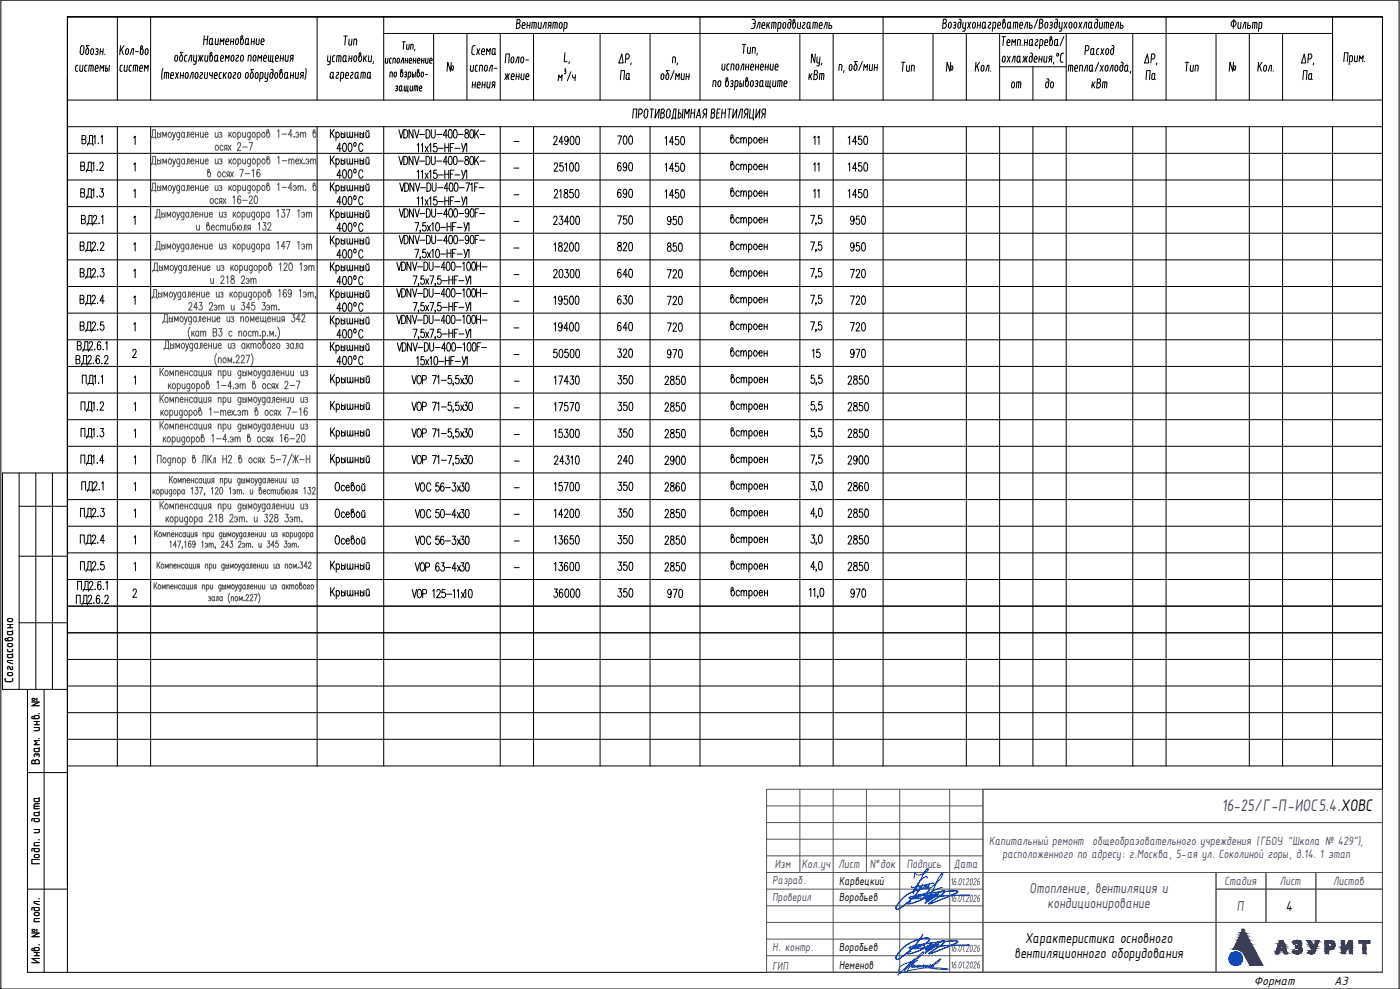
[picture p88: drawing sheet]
<svg xmlns="http://www.w3.org/2000/svg" width="841mm" height="594mm" viewBox="0 0 841 594" stroke-linecap="round" stroke-linejoin="round" font-family="sans-serif">
<defs><g id="words">
<text font-size="10.9" fill="#473972" x="734" y="487">16-25/Г-П-ИОС5.4.ХОВС</text>
<g font-size="9.4" fill="#473972">
<text x="619" y="537">Отопление, вентиляция и</text>
<text x="629" y="546">кондиционирование</text>
<text x="743" y="547">П</text>
</g>
<g font-size="9.4">
<text x="772" y="547">4</text>
<text x="616" y="567">Характеристика основного</text>
<text x="609" y="576">вентиляционного оборудования</text>
</g>
<g font-size="9.3">
<text x="711" y="44">Тип</text>
<text x="331" y="88">24900</text>
<text x="508" y="88">1450</text>
<text x="510" y="136">950</text>
<text x="370" y="152">820</text>
<text x="510" y="184">720</text>
<text x="370" y="200">640</text>
<text x="400" y="200">720</text>
<text x="331" y="216">50500</text>
<text x="370" y="248">350</text>
<text x="398" y="248">2850</text>
<text x="332" y="264">15300</text>
<text x="398" y="296">2860</text>
<text x="200" y="312">Осевой</text>
<text x="332" y="312">14200</text>
<text x="508" y="312">2850</text>
<text x="331" y="360">36000</text>
<text x="510" y="360">970</text>
</g>
<g font-size="8.8">
<text x="627" y="54">до</text>
<text x="370" y="88">700</text>
<text x="398" y="88">1450</text>
<text x="332" y="104">25100</text>
<text x="370" y="104">690</text>
<text x="398" y="104">1450</text>
<text x="508" y="104">1450</text>
<text x="332" y="120">21850</text>
<text x="370" y="120">690</text>
<text x="508" y="120">1450</text>
<text x="398" y="120">1450</text>
<text x="331" y="136">23400</text>
<text x="370" y="136">750</text>
<text x="400" y="136">950</text>
<text x="332" y="152">18200</text>
<text x="400" y="152">850</text>
<text x="510" y="152">950</text>
<text x="331" y="168">20300</text>
<text x="370" y="168">640</text>
<text x="510" y="168">720</text>
<text x="400" y="168">720</text>
<text x="332" y="184">19500</text>
<text x="370" y="184">630</text>
<text x="400" y="184">720</text>
<text x="332" y="200">19400</text>
<text x="510" y="200">720</text>
<text x="370" y="216">320</text>
<text x="510" y="216">970</text>
<text x="400" y="216">970</text>
<text x="332" y="232">17430</text>
<text x="370" y="232">350</text>
<text x="398" y="232">2850</text>
<text x="508" y="232">2850</text>
<text x="332" y="248">17570</text>
<text x="508" y="248">2850</text>
<text x="370" y="264">350</text>
<text x="508" y="264">2850</text>
<text x="398" y="264">2850</text>
<text x="332" y="280">24310</text>
<text x="370" y="280">240</text>
<text x="398" y="280">2900</text>
<text x="508" y="280">2900</text>
<text x="200" y="296">Осевой</text>
<text x="332" y="296">15700</text>
<text x="370" y="296">350</text>
<text x="508" y="296">2860</text>
<text x="370" y="312">350</text>
<text x="398" y="312">2850</text>
<text x="200" y="328">Осевой</text>
<text x="332" y="328">13650</text>
<text x="370" y="328">350</text>
<text x="398" y="328">2850</text>
<text x="508" y="328">2850</text>
<text x="248" y="344">VOP 63-4х30</text>
<text x="332" y="344">13600</text>
<text x="370" y="344">350</text>
<text x="398" y="344">2850</text>
<text x="508" y="344">2850</text>
<text x="370" y="360">350</text>
<text x="400" y="360">970</text>
</g>
<text font-size="8.4" x="494" y="216" transform="rotate(-90 494 216)">15</text>
<g font-size="8">
<text x="753" y="592">Формат</text>
<text x="801" y="592">A3</text>
</g>
<g font-size="7.8">
<text x="8" y="410" transform="rotate(-90 8 410)">Согласовано</text>
<text x="24" y="459" transform="rotate(-90 24 459)">Взам. инв. №</text>
<text x="24" y="520" transform="rotate(-90 24 520)">Подп. и дата</text>
<text x="24" y="579" transform="rotate(-90 24 579)">Инв. № подл.</text>
</g>
<g font-size="7.8" fill="#473972">
<text x="594" y="508">Капитальный ремонт общеобразовательного учреждения (ГБОУ &quot;Школа № 429&quot;),</text>
<text x="602" y="515">расположенного по адресу: г.Москва, 5-ая ул. Соколиной горы, д.14. 1 этап</text>
<text x="465" y="522">Изм</text>
<text x="482" y="522">Кол.уч</text>
<text x="504" y="522">Лист</text>
<text x="522" y="522">N°док</text>
<text x="545" y="522">Подпись</text>
<text x="573" y="521">Дата</text>
<text x="736" y="532">Стадия</text>
<text x="769" y="532">Лист</text>
<text x="801" y="532">Листов</text>
</g>
<g font-size="7.5" fill="#473972">
<text x="464" y="531">Разраб.</text>
<text x="464" y="541">Проверил</text>
<text x="464" y="571">Н. контр.</text>
<text x="464" y="582">ГИП</text>
</g>
<g font-size="7.5">
<text x="504" y="531">Карвецкий</text>
<text x="504" y="541">Воробьев</text>
<text x="504" y="571">Воробьев</text>
<text x="504" y="582">Неменов</text>
</g>
<text font-size="7.1" x="606" y="54">от</text>
<g font-size="6.6">
<text x="493" y="88" transform="rotate(-90 493 88)">11</text>
<text x="493" y="104" transform="rotate(-90 493 104)">11</text>
<text x="493" y="120" transform="rotate(-90 493 120)">11</text>
</g>
<g font-size="6.6" fill="#473972">
<text x="571" y="532">16.01.2026</text>
<text x="571" y="542">16.01.2026</text>
<text x="571" y="572">16.01.2026</text>
<text x="571" y="582">16.01.2026</text>
</g>
<g font-size="2.6">
<text x="308" y="86">-</text>
<text x="308" y="102">-</text>
<text x="308" y="118">-</text>
<text x="308" y="134">-</text>
<text x="308" y="150">-</text>
<text x="308" y="166">-</text>
<text x="308" y="182">-</text>
<text x="308" y="198">-</text>
<text x="308" y="214">-</text>
<text x="308" y="230">-</text>
<text x="308" y="246">-</text>
<text x="308" y="262">-</text>
<text x="308" y="278">-</text>
<text x="308" y="294">-</text>
<text x="308" y="310">-</text>
<text x="308" y="326">-</text>
<text x="308" y="342">-</text>
</g>
</g></defs>
<!-- layer: 0 -->
<g fill="none" stroke="#000" stroke-width=".6">
<path d="M1 0h839v594h-839zM40 10h790v574h-790zM40 10h790v522M40 10v522M71 10v50M90 10v50M190 10v50M231 10v50M420 10v50M531 10v50M700 10v50M801 10v50"/>
<path d="M231 20h570M260 20v40M281 20v40M301 20v40M321 20v40M360 20v40M391 20v40M481 20v40M501 20v40M560 20v40M580 20v40M600 20v40"/>
<path d="M641 20v40M680 20v40M731 20v40M751 20v40M770 20v40M600 40h41M621 40v20M40 60h790M40 76h790M71 76v384M90 76v384M190 76v384"/>
<path d="M231 76v384M301 76v384M321 76v384M360 76v384M391 76v384M420 76v384M481 76v384M501 76v384M531 76v384M580 76v384M600 76v384M621 76v384"/>
<path d="M641 76v384M680 76v384M700 76v384M751 76v384M770 76v384M801 76v384M40 92h790M40 108h790M40 124h790M40 140h790M40 156h790M40 172h790"/>
<path d="M40 188h790M40 204h790M40 220h790M40 236h790M40 252h790M40 268h790M11 284v130M22 284v130M31 284v130M40 284h-38v130h38M40 284h790M11 304h29"/>
<path d="M40 300h790M40 316h790M11 334h29M40 332h790M40 348h790M11 374h29M40 364h790M40 396h790M40 380h790M16 414v170h24M27 414v170M40 412h790"/>
<path d="M40 428h790M40 444h790M16 464h24M40 460h790M16 534h24M830 554v30h-369"/>
</g>
<g fill="none" stroke="#000" stroke-width=".6">
<path d="M312 14a1.6 1.6 0 0 1 0 2 1.6 1.6 0 0 1-1 1h-1l1-5h1a1.3 1.3 0 0 1 0 1 1.3 1.3 0 0 1-1 1h-1M314 15h1a1 1 0 0 0 0-2 1.1 1.1 0 0 0-1 2v2h1M317 15h1M317 13l-1 4M318 13v4M319 17l1-4 2 1v3M321 13v4M324 13l-1 4h2v-4M326 17l1-4h1v4M330 15l-1 2M331 15h-1a1 1 0 0 1-1-1 1 1 0 0 1 1-1h1v4M332 17v-4l3 1v3"/>
<path d="M334 13l-1 4M336 14h2v2a.9 .9 0 0 1-1 1 .9 .9 0 0 1-1-1zM339 17h1v-3l-1-1v6M452 12h2l-1 4M452 14h2M454 16l-1 1h-2M455 17l1-4h1l-1 4M458 15h1a1 1 0 0 0 0-2 1.1 1.1 0 0 0-1 2v2h1M461 13v4M461 15l1 2M463 13l-2 3M463 17l1-4 2 1v3"/>
<path d="M465 13v4M467 17h2v-3l-1-1-1 6M471 14h1v2a.9 .9 0 0 1-1 1 .9 .9 0 0 1-1-1zM474 12h1v4M475 15a1.1 1.1 0 0 0-1-2 1.1 1.1 0 0 0-1 2v1a.9 .9 0 0 0 1 1 .9 .9 0 0 0 1-1M477 14v-1v-1l-1 4a.9 .9 0 0 0 1 1 .9 .9 0 0 0 1-1v-1a1.1 1.1 0 0 0-1-2 1.1 1.1 0 0 0-1 2M479 13v4h2v-4M482 14a.7 .7 0 0 1 1 0 .7 .7 0 0 1 0 1l-1 1a.9 .9 0 0 0 0 1 .9 .9 0 0 0 1 0M485 14v3M485 14l2-1-1 3M486 16l1 1M486 16l-1 1"/>
<path d="M488 17l1-4 2 1v3M490 13l-1 4M492 15h2a1.1 1.1 0 0 0-1-2 1.1 1.1 0 0 0-1 2v2h2M495 17l1-4h1v4M498 15h1M498 13v4h1a1 1 0 0 0 1-1 1 1 0 0 0-1-1M567 14h1M567 12h1a1.3 1.3 0 0 1 0 1 1.3 1.3 0 0 1 0 1 1.6 1.6 0 0 1 0 2 1.6 1.6 0 0 1-1 1h-1zM572 15a1.1 1.1 0 0 0-1-2 1.1 1.1 0 0 0-1 2v1a.9 .9 0 0 0 1 1 .9 .9 0 0 0 0-1v-1M573 14a.9 .9 0 0 1 1 0 .9 .9 0 0 1 0 1M573 15h1M574 15a.9 .9 0 0 1 0 1 .9 .9 0 0 1-1 1"/>
<path d="M576 12h1v4a.9 .9 0 0 1-1 1 .9 .9 0 0 1-1-1v-1a1.1 1.1 0 0 1 1-2 1.1 1.1 0 0 1 1 2M578 19h1M579 13l-1 3 2 1M580 13v5l-1 1M581 13l2 4M583 13l-2 4M584 15a1.1 1.1 0 0 1 1-2 1.1 1.1 0 0 1 1 2v1a.9 .9 0 0 1-1 1 .9 .9 0 0 1-1-1v-1M587 15h2M587 13v4M589 13v4M590 14l2-1v3a.8 .8 0 0 1-1 1 .8 .8 0 0 1-1-1zM592 16v1"/>
<path d="M594 14a.7 .7 0 0 1 1-1 1 1 0 0 1 0 2h-1a1 1 0 0 0 0 2 .9 .9 0 0 0 1 0M596 17l2-1v-3h-1l-1 6M599 16l1 1h1M601 15h-2M601 15a1.1 1.1 0 0 0-1-2 1.1 1.1 0 0 0-1 2v1M603 14l1-1-1-1-1 4a.9 .9 0 0 0 1 1 .9 .9 0 0 0 1-1v-1a1.1 1.1 0 0 0-1-2 1.1 1.1 0 0 0-1 2M606 14l1-1v3a.8 .8 0 0 1-1 1 .8 .8 0 0 1-1-1zM607 16v1M609 17v-4l2 1v3M610 13v4M613 15h1a1.1 1.1 0 0 0-1-2 1 1 0 0 0 0 2v2h1M615 17l2-4v4"/>
<path d="M619 13l-1 4h1a1 1 0 0 0 1-1 1 1 0 0 0 0-1h-2M623 12l-2 5M624 14h2M625 12h1a1.3 1.3 0 0 1 0 1 1.3 1.3 0 0 1 0 1 1.6 1.6 0 0 1 0 2 1.6 1.6 0 0 1-1 1h-1zM628 14h1v2a.9 .9 0 0 1 0 1 .9 .9 0 0 1-1-1zM631 14a.9 .9 0 0 1 1 0 .9 .9 0 0 1 0 1 .9 .9 0 0 1 0 1 .9 .9 0 0 1-1 1M631 15h.1M634 14h1v2a.9 .9 0 0 1-1 1 .9 .9 0 0 1-1-1zM634 12h1M635 12v3M636 13v3l2 1M638 13v5l-2 1"/>
<path d="M639 13l2 4M641 13l-2 4M643 14h1v2a.9 .9 0 0 1-1 1 .9 .9 0 0 1-1-1zM645 16a.9 .9 0 0 0 1 1 .9 .9 0 0 0 1-1v-1a1.1 1.1 0 0 0-1-2 1.1 1.1 0 0 0-1 2v1M648 13l2 4M650 13l-2 4M651 17l1-4h1v4M654 14l2-1v3a.8 .8 0 0 1-1 1 .8 .8 0 0 1-1-1zM656 16v1M658 14h1v2a.9 .9 0 0 1-1 1 .9 .9 0 0 1-1-1zM658 12h1M659 12v3"/>
<path d="M661 13l-1 3 2 1v-4M663 17l1-4 2 1v3M665 13v4M667 15h2a1.1 1.1 0 0 0-1-2 1.1 1.1 0 0 0-1 2v2h2M670 17l1-4h1v4M673 13v4h1a1 1 0 0 0 1-1 1 1 0 0 0-1-1h-1M741 13a1.7 1.7 0 0 0-1 2 1.7 1.7 0 0 0 2 1 1.7 1.7 0 0 0 0-3h-1M741 12v5M744 13v4h1l1-4M746 17l2-4v4M750 13l-1 4h1a1 1 0 0 0 1-1 1 1 0 0 0 0-1h-1M752 17l1-4 2 1v3"/>
<path d="M754 13v4M756 17h2v-3l-2-1v6M47 39h-1v1M48 39v3M48 29v2a1.1 1.1 0 0 0 1 2 1.1 1.1 0 0 0 1-2v-2M48 29a1.1 1.1 0 0 1 1-2 1.1 1.1 0 0 1 1 2M50 39l-1 4h-1v-1M52 39h.1M52 39l-1 1M52 29l1 1v2a.9 .9 0 0 1-1 1 .9 .9 0 0 1-1-1zM54 27h-2l1 2M55 39v4"/>
<path d="M55 29l1 1v2a.9 .9 0 0 1-1 1 .9 .9 0 0 1-1-1zM58 29a.9 .9 0 0 1 1 1 .9 .9 0 0 1-1 1M58 31h.1M58 31a.9 .9 0 0 1 1 1 1 1 0 0 1-2 0M60 31h2M60 29v4M62 29v4M63 33h.1M64 39l-1 4h1a1 1 0 0 0 1-1 1 1 0 0 0-1-1M66 39l-1 4M72 27v6M73 29l1 4"/>
<path d="M74 39h-1l-1 1M75 27l-3 4M75 39v3M76 39v4h-1v-1M77 32a.9 .9 0 0 1-1 1 .9 .9 0 0 1-1-1l1-2a.9 .9 0 0 1 0-1 .9 .9 0 0 1 1 1v2M78 33l1-4h1v4M79 39h-1v1M81 31h2M82 39l-1 4M85 29l1-1-1-1v1l-1 4a.9 .9 0 0 0 1 1 .9 .9 0 0 0 1-1v-2a.9 .9 0 0 0-1-1 .9 .9 0 0 0-1 1M88 29l1 1v2a.9 .9 0 0 1-1 1 .9 .9 0 0 1-1-1zM105 33l2 1v2a.9 .9 0 0 1-1 1 .9 .9 0 0 1-1-1z"/>
<path d="M108 36a.9 .9 0 0 0 1 1 .9 .9 0 0 0 1-1v-2a.9 .9 0 0 0-1-1 .9 .9 0 0 0-1 1v2M110 31h-2l1 2M112 33l-1 1v2v1h1M113 37l1-4h1v4M117 33l-1 3 2 1M118 33v5l-2 1M119 33l1 2-1 2M121 33l-1 4M121 35l1 2M122 33l-1 2h-1M123 24h2M123 21l-1 6"/>
<path d="M123 33v3l2 1v-4M125 21l-1 6M127 33v-1v-1l-1 1v4a.9 .9 0 0 0 1 1 .9 .9 0 0 0 1-1v-2a.9 .9 0 0 0-1-1 .9 .9 0 0 0-1 1M127 26l1-3h-2v3l1 1M127 26v1M127 26l1 1M129 33h2v3a.8 .8 0 0 1-1 1 .8 .8 0 0 1-1-1zM130 23l-1 3M131 36v1M131 23v4h-1l-1-1M132 27v-4l1 2 2-2-1 4M133 35h1v-1a.9 .9 0 0 0-1-1 .9 .9 0 0 0 0 1v3h1"/>
<path d="M135 37l1-4 1 2 1-2-1 4M136 25h1v-1a.9 .9 0 0 0 0-1 .9 .9 0 0 0-1 1v3h1M139 25h1M139 23l-1 4M139 33l1 1v2a.9 .9 0 0 1 0 1 .9 .9 0 0 1-1-1zM140 23v4M142 33a.7 .7 0 0 1 1 0 .7 .7 0 0 1 0 1l-1 1a1 1 0 0 0 0 2 .9 .9 0 0 0 1 0M142 23l1 1v2a.9 .9 0 0 1-1 1 .9 .9 0 0 1-1-1zM145 33l1 1v2a.9 .9 0 0 1-1 1 .9 .9 0 0 1-1-1zM146 23h-1M146 23v-1l-1-1-1 5a.9 .9 0 0 0 1 1 .9 .9 0 0 0 1-1v-2a.9 .9 0 0 0-1-1 .9 .9 0 0 0 0 1M149 37v-4l2 1v3"/>
<path d="M149 26l1 1M149 26v-3h-1l-1 3 1 1M149 26l-1 1M151 25h2M151 23v4M153 33l1 1v2a.9 .9 0 0 1-1 1 .9 .9 0 0 1-1-1zM153 23v4M154 23v3l1 1 1-4M155 37v-4l1 2 1-2v4M157 25h2v-1a.9 .9 0 0 0-1-1 .9 .9 0 0 0-1 1v3h1M158 35h2v-1a.9 .9 0 0 0-1-1 .9 .9 0 0 0-1 1v3h2M161 33v4h3v-4"/>
<path d="M163 33l-1 4M164 37v1M165 35h2v-1a.9 .9 0 0 0-1-1 .9 .9 0 0 0 0 1v3h1M168 35h2M169 33l-1 4M170 33v4M172 33l-1 3 2 1v-4M175 35l-1 2M176 35h-1a.9 .9 0 0 1-1-1 .9 .9 0 0 1 1-1h1v4M197 33v4M197 37h1M199 33l-1 5-1 1"/>
<path d="M200 36v1h1M201 33l-1 1v2M202 37v-4l3 1v3M204 33l-1 4M206 34l2-1v3a.8 .8 0 0 1-1 1 .8 .8 0 0 1-1-1zM207 22h2M208 22l-1 5M208 36v1M210 35h1M210 23v3l1 1v-4M210 33l-1 4M211 33v4"/>
<path d="M212 27l1-4 1 1v3M213 34h1v2a.9 .9 0 0 1-1 1 .9 .9 0 0 1 0-1zM216 34l1-1-1-1-1 4a.9 .9 0 0 0 1 1 .9 .9 0 0 0 1-1v-1a1.1 1.1 0 0 0-1-2 1 1 0 0 0 0 2M219 33l-1 4M219 35l1 2M220 33l-2 3M222 33l-1 4h2v-4M224 37v1M232 35l-1 2 2 1v-3M234 36v1l1 1M235 35l-1 1M237 35h-1v3"/>
<path d="M237 35l1 1M238 36l-1 2M239 37a.7 .7 0 0 0 0 1 .7 .7 0 0 0 1-1v-1a.7 .7 0 0 0-1-1 .7 .7 0 0 0 0 1l-1 1M241 38l1-3h1l-1 3M242 25h2M243 25l-1 5M243 36h2M244 35l-1 3M244 27v2l2 1v-3M245 35v3M246 36h1v-1l-1 1v1l1 1M247 30v-3h1v3"/>
<path d="M248 36h2M248 35v3M249 30v1M250 35v3M251 36h1v-1l-1 1v1l1 1M253 36h2M253 35v3M255 35l-1 3M256 35v2l1 1v-3M258 36h2l-1-1-1 1v1l1 1M271 37v6l-2-6v6M271 40h1a1 1 0 0 1 0 1 1 1 0 0 1-1 0z"/>
<path d="M283 39v3M284 39v4h-1v-1M285 27l-1 1v1v3l1 1M287 29l1 4M287 39h-1v1M288 29l-2 4M289 31h2v-1a.9 .9 0 0 0-1-1 .9 .9 0 0 0-1 1v3h2M292 39l1 1v2a.9 .9 0 0 1-1 1 .9 .9 0 0 1-1-1zM292 33v-4l1 2 2-2-1 4M296 29h1v3a.8 .8 0 0 1-1 1 .8 .8 0 0 1 0-1zM297 32l1 1M303 38l1-6h2v6"/>
<path d="M307 34l2 1v2a.9 .9 0 0 1-1 1 .9 .9 0 0 1-1-1zM310 38l1-4h1l-1 4M313 34l1 1 1 2a.9 .9 0 0 1-1 1 .9 .9 0 0 1-1-1zM316 36h1M339 32v5h2M342 37v1M374 32v6h-2zM376 35h1a1.6 1.6 0 0 0 1-1 1.6 1.6 0 0 0-1-2h-1v6M379 38v1M404 38v-4l2 1v3M407 38v1M434 38v3l1 1 1-4"/>
<path d="M438 38l-1 1v2v1h1M443 39h1v2a.9 .9 0 0 1-1 1 .9 .9 0 0 1-1-1zM446 27h2M447 27v5M448 38v4M449 28v3l2 1v-4M450 38v4M452 32v-4l2 1v3M454 38v4M455 32v1M456 38l-1 4M460 38v4"/>
<path d="M462 38l-1 4M463 38v3l1 1 1-4M490 32l-1 6-1-6-1 6M491 40h.1M491 37v1h1M491 34v3M492 39v1M493 34l-1 5M494 38l-1 1M511 39h1v2a.9 .9 0 0 1-1 1 .9 .9 0 0 1-1-1zM514 39h1v2a.9 .9 0 0 1-1 1 .9 .9 0 0 1-1-1zM515 37h-2l1 2"/>
<path d="M518 37l-2 5M522 39v3h2v-3M525 39v3M527 39v3M542 37h2M543 37l-1 6M545 39v3M546 39v4h-1v-1M571 37v6l-2-6v6M586 37v6M587 39l1 4M588 37l-2 4"/>
<path d="M590 39l1 1v2a.9 .9 0 0 1-1 1 .9 .9 0 0 1-1-1zM602 22h2M602 36a.9 .9 0 0 0 1 1 .9 .9 0 0 0 1-1v-1a.9 .9 0 0 0-1-1 .9 .9 0 0 0-1 1v1M603 22l-1 5M605 34l2 3M607 25v1h-2M607 25a.9 .9 0 0 0-1-1 .9 .9 0 0 0-1 1v2h1M607 34l-2 3M608 27v-3l1 2 1-2v3M608 37l1-3h1v3M611 36v-2h2v2M611 36a.8 .8 0 0 0 1 1 .8 .8 0 0 0 1-1"/>
<path d="M611 27v-3h2v3M613 36v1M614 27h.1M615 34v2l-1 1M615 26h2M616 24l-1 3M616 34v3M616 36l1 1M617 34l-1 2h-1M617 24v3M619 24h1v2a.8 .8 0 0 1-1 1 .8 .8 0 0 1-1-1zM619 34h1v2a.9 .9 0 0 1-1 1 .9 .9 0 0 1-1-1z"/>
<path d="M619 32h1M620 32v1v2M620 26l1 1M621 36h2v-1a.9 .9 0 0 0-1-1 .9 .9 0 0 0-1 1v2h2M622 24a.7 .7 0 0 1 1 0 .7 .7 0 0 1 0 1l-1 1a.9 .9 0 0 0 0 1 .9 .9 0 0 0 1 0M624 36h2M624 34v3M626 24h-1l-1 5M626 24v3h-1M626 34v3M627 34v3h2v-3M628 26h1v-1a.9 .9 0 0 0 0-1 .9 .9 0 0 0-1 1v2"/>
<path d="M628 27h1M631 23v3a.9 .9 0 0 0 0 1 .9 .9 0 0 0 1-1v-1a.9 .9 0 0 0-1-1 .9 .9 0 0 0 0 1M631 23v-1h1l-1 2M631 36l-1 1M632 36h-1a1 1 0 0 1-1-1 1 1 0 0 1 1-1h1v3M633 37v2M634 24h1v2a.8 .8 0 0 1-1 1 .8 .8 0 0 1-1-1zM635 26l1 1M637 33v4h2M639 32h-1l-1 1M639 22l-2 5M643 39v4"/>
<path d="M652 30h1a1.6 1.6 0 0 0 1-1 1.6 1.6 0 0 0-1-2h-1v6M656 29h1v3a.8 .8 0 0 1-1 1 .8 .8 0 0 1-1-1zM657 32v1M660 37l-2 6M660 29l-1 1v2v1h1M661 39l1 4M661 29l2 4M663 39l-2 4M663 29l-2 4M664 39l1 1 1 2a.9 .9 0 0 1-1 1 .9 .9 0 0 1-1-1zM665 29l1 1v2a.9 .9 0 0 1-1 1 .9 .9 0 0 1-1-1zM668 29l1 1v2a.9 .9 0 0 1-1 1 .9 .9 0 0 1-1-1z"/>
<path d="M668 27l1 1v2M670 39l1 1v2a.9 .9 0 0 1 0 1 .9 .9 0 0 1-1-1zM673 37h1l1 1M675 38l-1 4a.9 .9 0 0 1 0 1 .9 .9 0 0 1-1-1v-2a.9 .9 0 0 1 1-1 .9 .9 0 0 1 0 1M689 32l1 6h-2zM692 35h1a1.6 1.6 0 0 0 1-1 1.6 1.6 0 0 0-1-2h-1l-1 6M695 38v1M741 37v6l-2-6-1 6M741 40h1a1 1 0 0 1 0 1 1 1 0 0 1-1 0zM756 37v6M757 39l1 4M758 37l-2 4"/>
<path d="M760 39l1 1v2a.9 .9 0 0 1-1 1 .9 .9 0 0 1-1-1zM784 32v6h-2zM786 35h1a1.6 1.6 0 0 0 1-1 1.6 1.6 0 0 0-1-2h-1v6M789 38v1M807 37l1-5h2l-1 5M811 37h1v-3l-1-1-1 6M814 33v4h1l1-4M816 37l1-4 1 2 1-2v4M820 37h.1M45 42l1 1h1M46 40l-1 2M51 42v1h1"/>
<path d="M51 40v2M56 40v3M56 40v-1h-2l-1 4M57 42v1h2M57 41h2v-1a.9 .9 0 0 0-1-1 .9 .9 0 0 0-1 1v2M60 43v-4l1 2 1-2v4M72 42v1h1M72 40v2M78 42v1h1M78 40v2M83 40l-1 3M83 40l-1-1h-2v4"/>
<path d="M84 42v1h1M84 41h2v-1a.9 .9 0 0 0-1-1 .9 .9 0 0 0-1 1v2M87 43v-4l1 2 1-2v4M98 41l-1 3v4M99 47v-3h2v3M100 44v3M103 45h1a1.1 1.1 0 0 0-1-2 1 1 0 0 0 0 2v2h1M106 44l1 3M107 44l-2 3M108 45h2M109 44l-1 3M110 44v3"/>
<path d="M112 44h1v2a.9 .9 0 0 1-1 1 .9 .9 0 0 1-1-1zM114 47l1-3h1v3M118 44h1v2a.9 .9 0 0 1-1 1 .9 .9 0 0 1-1-1zM121 43l1 2-2 1 1 1M121 44h-1M122 47h-1M123 44v3h1l1-3M126 44v1h2M126 44h.1M128 44l-1 3M129 45h1a1 1 0 0 0 0-2 1.1 1.1 0 0 0-1 2v2h1M132 44h1"/>
<path d="M133 44h-1v2v1h1M134 44v3M135 45l1 2M136 44l-2 2M139 45a1.1 1.1 0 0 0-1-2 1.1 1.1 0 0 0-1 2v1a.9 .9 0 0 0 1 1 .9 .9 0 0 0 1-1v-1M141 44h-1M141 43v2l-1 1 1 1M141 47h.1M143 44h1v2a.9 .9 0 0 1 0 1 .9 .9 0 0 1-1-1zM149 46a.9 .9 0 0 1-1 1 .9 .9 0 0 1-1-1l1-1a.9 .9 0 0 1 0-1 .9 .9 0 0 1 1 1v1M151 44h1v2a.9 .9 0 0 1-1 1 .9 .9 0 0 1-1-1zM152 42h-1l1 2"/>
<path d="M154 44h1v2a.9 .9 0 0 1-1 1 .9 .9 0 0 1-1-1zM156 47h2v-3h-2v5M159 44v3h2M161 44v4l-2 1M163 42h1v3M164 45v1a.9 .9 0 0 1-1 1 .9 .9 0 0 1-1-1M164 45a1.1 1.1 0 0 0-1-2 1.1 1.1 0 0 0-1 2v1M166 44h1v2a.9 .9 0 0 1-1 1 .9 .9 0 0 1-1-1zM169 44v-1v-1h-1v4a.9 .9 0 0 0 1 1 .9 .9 0 0 0 1-1v-1a1.1 1.1 0 0 0-1-2 1.1 1.1 0 0 0-1 2M171 46v-2h2v2M171 46a.8 .8 0 0 0 1 1 .8 .8 0 0 0 1-1M173 46v1"/>
<path d="M175 45h1M175 44l-1 3M176 44v3M178 44l-1 3h2v-3M181 45l-1 2M182 45h-1a1 1 0 0 1 0-1h1v3M184 41v3l-1 4M199 44l1-1v3a.8 .8 0 0 1-1 1 .8 .8 0 0 1-1-1zM200 46l1 1M202 44a.7 .7 0 0 1 1 0 .7 .7 0 0 1 0 1l-1 1a.8 .8 0 0 0 0 1 .8 .8 0 0 0 1 0M205 47l1-1v-2l-1-1-1 6M208 45v2h1"/>
<path d="M208 45a1.1 1.1 0 0 1 1-2 1 1 0 0 1 0 2h-1M211 44a.7 .7 0 0 1 1 0 .7 .7 0 0 1 0 1l-1 1a.8 .8 0 0 0 0 1 .8 .8 0 0 0 1 0M214 44l1-1v3a.8 .8 0 0 1-1 1 .8 .8 0 0 1-1-1zM215 46v1M217 47v-4l2 1v3M218 43v4M221 44l2-1-1 3a.8 .8 0 0 1-1 1 .8 .8 0 0 1 0-1zM222 46l1 1M235 43h-1v3M235 43l1 1v2M237 45a.7 .7 0 0 0 0 1 .7 .7 0 0 0 1-1v-1a.7 .7 0 0 0-1-1 .7 .7 0 0 0 0 1v1M238 52a.7 .7 0 0 1 1 0 .7 .7 0 0 1-1 1"/>
<path d="M238 53a.7 .7 0 0 1 1 1 .7 .7 0 0 1-1 0M240 52h1v2a.7 .7 0 0 1 0 1 .7 .7 0 0 1-1-1zM241 43h1l-1-1v3a.7 .7 0 0 0 0 1 .7 .7 0 0 0 1-1v-1a.7 .7 0 0 0-1-1 .7 .7 0 0 0 0 1M241 54l1 1M243 52v2l2 1v-3M243 44a.7 .7 0 0 1 1 0 .7 .7 0 0 1 0 1M243 45h1M244 45a.7 .7 0 0 1 0 1 .7 .7 0 0 1-1 0M244 52v3M245 55h.1M245 46h2v-3h-2v5M247 52l-1 2 2 1v-3"/>
<path d="M248 43v3a.9 .9 0 0 0 1 0 .9 .9 0 0 0-1-1M249 55v-3h2v3M250 43l-1 3M250 52v3M251 43h1l-1-1v3a.7 .7 0 0 0 0 1 .7 .7 0 0 0 1-1v-1a.7 .7 0 0 0-1-1 .7 .7 0 0 0 0 1M252 53h1v-1h-1v2l1 1M253 44l1-1a1.9 1.9 0 0 1 0 3h-1zM255 45h2M271 42h1M284 51h1M284 49v4M286 42v1h1"/>
<path d="M286 49l-1 4M286 40l-1 2M287 51h1v-1a.9 .9 0 0 0 0-1 .9 .9 0 0 0-1 1v3h1M290 51h1M290 49l-1 4M290 40v3M290 40v-1h-2v4M291 49v4M293 49v3l1 1v-4M294 43l1-4h1l-1 4M296 51l-1 2M297 41h2"/>
<path d="M297 51h-1a1 1 0 0 1 0-1 1 1 0 0 1 0-1h1v4M304 44v2l-1 2M305 44l-1 4M305 46l1 2M306 44l-1 2h-1M307 46h2v-1a.9 .9 0 0 0-1-1 .9 .9 0 0 0-1 1v3h2M310 46h2M310 44v4M312 44v4M313 44v3l2 1v-4M316 46h2v-1a.9 .9 0 0 0-1-1 .9 .9 0 0 0-1 1v3h1M335 49l1-4 1 2 1-2-1 4"/>
<path d="M339 41h.1M339 43h.1M339 43a1 1 0 0 1 1 1 1 1 0 0 1-1 0M340 41v1l-1 1M343 43l-2 6M344 45l1 2M344 47h2M346 45l-1 4M373 48v-6h2v6M377 44h1v3a.8 .8 0 0 1-1 1 .8 .8 0 0 1-1-1zM378 47v1M398 44l1 1v2a.9 .9 0 0 1-1 1 .9 .9 0 0 1-1-1z"/>
<path d="M400 45a.9 .9 0 0 1 1-1 .9 .9 0 0 1 1 1v2a.9 .9 0 0 1-1 1 .9 .9 0 0 1-1-1v-2M402 42h-2l1 2M405 42l-2 6M406 48v-4l1 2 1-2v4M409 44v3l2 1v-4M412 46h2M412 44v4M414 44v4M428 52v-4l2 1v3M432 49h1v2a.9 .9 0 0 1-1 1 .9 .9 0 0 1-1-1zM436 49l1-1v-1h-1v4a.9 .9 0 0 0 1 1 .9 .9 0 0 0 1-1v-1a1.1 1.1 0 0 0-1-2 1.1 1.1 0 0 0-1 2M439 49a.9 .9 0 0 1 1 0 .9 .9 0 0 1 0 1"/>
<path d="M439 42v-4l2 1v3M439 50h1M440 50a1 1 0 0 1 0 2 .9 .9 0 0 1-1 0M441 52l2-1v-2l-1-1-1 6M445 48l-1 4h1a1 1 0 0 0 1-1 1 1 0 0 0-1-1M445 42l1-4h1v4M447 48l-1 4M448 50a1.1 1.1 0 0 1 1-2 1.1 1.1 0 0 1 1 2l-1 1M448 40h2M448 49l1-1v-1h-1v4a.9 .9 0 0 0 1 1 .9 .9 0 0 0 1-1M451 40h2a1.1 1.1 0 0 0-1-2 1.1 1.1 0 0 0-1 2v2h1M451 49h1v2a.9 .9 0 0 1 0 1 .9 .9 0 0 1-1-1z"/>
<path d="M454 49a.9 .9 0 0 1 1 0 .9 .9 0 0 1 0 1M454 40h2M454 50h1M455 50a1 1 0 0 1 0 2 .9 .9 0 0 1-1 0M457 49l1-1v3a.8 .8 0 0 1-1 1 .8 .8 0 0 1-1-1zM457 40h2a1.1 1.1 0 0 0-1-2 1.1 1.1 0 0 0-1 2v2h1M458 51l1 1M460 40h1M460 48v4h2l1-4M461 48v4M462 52l1 1M464 48v3l2 1v-4"/>
<path d="M466 40h1a1 1 0 0 0 0-2 1.1 1.1 0 0 0-1 2v2h1M467 52v-4l3 1v3M469 48l-1 4M471 51v1h2M473 50h-2M473 50a1.1 1.1 0 0 0-1-2 1.1 1.1 0 0 0-1 2v1M486 44v4M487 46l1 2M488 44l-2 3M489 45h1M489 42h1a1.3 1.3 0 0 1 1 2 1.3 1.3 0 0 1-1 1 1.6 1.6 0 0 1 1 1 1.6 1.6 0 0 1-1 2h-1zM492 48l1-4h2v4"/>
<path d="M494 44l-1 4M504 42v-3h2v3M507 42v2M519 42v-3l1 2 1-2v3M525 41h2M549 40v3M549 40v-1h-1l-1 4M571 42h1M571 41a.7 .7 0 0 0 1 1 .7 .7 0 0 0 0-1v-1a.7 .7 0 0 0 0-1 .7 .7 0 0 0-1 1v1M592 43l1-4h1v4M595 43h.1M644 40v3"/>
<path d="M644 40v-1h-2v4M646 42v1h1M646 40v2M646 40a.9 .9 0 0 1 1-1 .9 .9 0 0 1 0 1v1h-1M650 40v3M650 40v-1h-1l-1 4M651 43l2-4v4M654 42a.9 .9 0 0 0 1 1 .9 .9 0 0 0 1-1l1 1M655 40l-1 2M655 40v-1h1v3M656 49v4M657 51l1 2"/>
<path d="M658 49l-2 3M659 50h1M659 47h1a1.3 1.3 0 0 1 1 2 1.3 1.3 0 0 1-1 1 1.6 1.6 0 0 1 1 1 1.6 1.6 0 0 1-1 2h-1zM662 53l1-4h2v4M664 49l-1 4M667 43l1-4h1l-1 4M676 42a.9 .9 0 0 0 0 1 .9 .9 0 0 0 1-1l1 1M676 40v2M676 40v-1h2l-1 3M679 43v1M688 48l1-6h2v6M692 44h2v3a.8 .8 0 0 1-1 1 .8 .8 0 0 1-1-1z"/>
<path d="M694 47v1M741 42h1M762 43l1-4h1v4M765 43h.1M783 48v-6h2v6M787 44h1v3a.8 .8 0 0 1-1 1 .8 .8 0 0 1-1-1zM788 47v1M198 78v5M199 80l2 3M201 78l-3 3M202 79v5M205 79v4"/>
<path d="M207 79v4M208 79l1 3v1l1-1M210 79v3l1 1 1-1M212 79v4M213 79v4M215 79v4M216 79v4M218 79v4M220 79v3l1 1 1-1M220 78l1 1v-1M222 79v4M240 78l1 5 1-5"/>
<path d="M243 78a2.7 2.7 0 0 1 2 2 2.7 2.7 0 0 1-1 3h-1zM248 78v5l-2-5v5M249 78l1 5 2-5M256 78a2.7 2.7 0 0 1 2 2 2.7 2.7 0 0 1 0 3h-2zM259 78v3l1 2 1-1v-4M270 78a3 3 0 0 1 0 5l-1-2zM273 78a3 3 0 0 1 0 5l-1-2zM280 78v2a1.6 1.6 0 0 1 2 1 1.6 1.6 0 0 1-2 2 2 2 0 0 1 1-3v-2zM283 78a3 3 0 0 1 0 5l-1-2zM285 78v5M288 78l-3 3M380 71l1-5h2l-1 5"/>
<path d="M385 66h-1l-1 5M385 65a1.6 1.6 0 0 1 1 2 1.6 1.6 0 0 1-1 1h-1M387 67a1.1 1.1 0 0 1 1-2 1.1 1.1 0 0 1 1 2v2a1.1 1.1 0 0 1-1 2 1.1 1.1 0 0 1-1-2v-2M391 66h2M392 66l-1 5M394 66l-1 5 3-5v5M397 68h1M398 68a1.6 1.6 0 0 1 1 1 1.6 1.6 0 0 1-1 2M398 66h-1v5h1M398 65a1.3 1.3 0 0 1 1 2 1.3 1.3 0 0 1-1 1M401 66l1-1 1 1-1 3a1.1 1.1 0 0 1-1 2 1.1 1.1 0 0 1-1-2zM404 71h2"/>
<path d="M404 71l1-5h1v5M408 68a1.5 1.5 0 0 1 1 1 1.5 1.5 0 0 1-1 2M408 66l-1 5h1M410 66v5M411 71l1-5 1 2 1-2v5M415 68h2M415 66v5M417 66v5M418 71l2-5 1 5M419 69h1M424 66h1l-1 5M424 65a1.6 1.6 0 0 0-2 2 1.6 1.6 0 0 0 1 1"/>
<path d="M424 68h-1l-1 3M427 68h1M428 68a1.6 1.6 0 0 1 1 1 1.6 1.6 0 0 1-1 2M429 66h-1l-1 5h1M429 65a1.3 1.3 0 0 1 0 2 1.3 1.3 0 0 1-1 1M431 68h1M433 66h-2l-1 5h2M434 68h2M434 66l-1 5M436 66l-1 5M437 66h2M438 66v5"/>
<path d="M441 66l-1 5 3-5-1 5M443 71l2-5h1v5M448 68h1M448 68l-1 3M448 66h1v5M448 65a1.6 1.6 0 0 0-1 2 1.6 1.6 0 0 0 1 1M451 66l-1 5h3v1M453 66l-1 5M454 66v5l3-5-1 5M459 68h1M459 68l-2 3M459 66h1l-1 5"/>
<path d="M459 65a1.6 1.6 0 0 0-1 2 1.6 1.6 0 0 0 1 1M49 100h2v2h-1h-1v-5l2 1v1l-1 1M49 84h2l1 1-1 1h-2v-5l2 1 1 1-1 1M53 87v-1h3v1M53 86l1-2v-3h2v5M56 98v-1v5M56 82l1-1v5M59 86h.1M60 99v-1a1.1 1.1 0 0 1 2 0 1.1 1.1 0 0 1 0 1l-2 3h2M61 82v-1v5M80 83l1-1v5M80 99l1-1v5"/>
<path d="M198 94v5M199 96l2 3M201 94l-3 3M202 80a1.4 1.4 0 0 1 2 1 1.4 1.4 0 0 1-2 1M202 96a1.4 1.4 0 0 1 2 1 1.4 1.4 0 0 1-2 1M202 95v5M205 89h-3l2-3v5M205 81a1.1 1.1 0 0 1 2 0 1.1 1.1 0 0 1 0 1 1.1 1.1 0 0 1-2 0M205 97a1.1 1.1 0 0 1 2 0 1.1 1.1 0 0 1 0 1 1.1 1.1 0 0 1-2 0M205 95v4M206 86h1a3 3 0 0 1 0 5l-1-2zM207 95v4"/>
<path d="M208 95l1 3v1l1-1M210 86a3 3 0 0 1 0 5l-1-2zM210 95v3l1 1 1-1M212 95v4M213 86a.9 .9 0 0 1 1 1 .9 .9 0 0 1-1 0zM213 81h2M213 95v4M213 97h2M215 95v4M216 81a1.1 1.1 0 0 1 2 0 1.1 1.1 0 0 1 0 1 1.1 1.1 0 0 1-2 0M216 97a1.2 1.2 0 0 1 2 0 1.2 1.2 0 0 1-1 2l-1-1M216 95v4"/>
<path d="M218 87a1.3 1.3 0 0 0-2-1 1.3 1.3 0 0 0 0 2v1a1.3 1.3 0 0 0 0 2 1.3 1.3 0 0 0 2-1M218 95v4M220 95v3l1 1 1-1M220 94l1 1v-1M222 95v4M240 94l1 5 1-5M243 94a2.7 2.7 0 0 1 2 2 2.7 2.7 0 0 1-1 3h-1zM248 94v5l-2-5v5M249 94l1 5 2-5M251 87v-1v5M252 81h3M252 97h3"/>
<path d="M253 87l1-1v5M255 88l2 3M256 94a2.7 2.7 0 0 1 2 2 2.7 2.7 0 0 1 0 3h-2zM257 88l-2 3M258 87l1-1v5M259 94v3l1 2 1-1v-4M262 86h-1v2a1.5 1.5 0 0 1 2 2 1.6 1.6 0 0 1-3 1v-1M262 81h3M262 97h3M263 89h3M267 86v5M267 89h3"/>
<path d="M269 81h-3l2-3v5M269 97h-3l2-3v5M270 86v5M270 94a3 3 0 0 1 0 5l-1-2zM271 89h1M273 86h-2v5M273 94a3 3 0 0 1 0 5l-1-2zM273 89h3M275 81h3M275 97h3M277 86l1 4M280 87v-1v5"/>
<path d="M280 94v2a1.6 1.6 0 0 1 2 1 1.6 1.6 0 0 1-2 2 2 2 0 0 1 1-3v-2zM280 86l-2 5M283 94a3 3 0 0 1 0 5l-1-2zM285 94v5M286 80l2 3M286 96l2 3M288 94l-3 3M288 81h3M288 97h3M440 83a1.6 1.6 0 0 1 1 1 1.6 1.6 0 0 1-2 2v-5h1v1l-1 1M440 99a1.6 1.6 0 0 1 1 1 1.6 1.6 0 0 1-2 2v-5h1v1l-1 1M444 83a1.4 1.4 0 0 0-2 1 1.4 1.4 0 0 0 2 2v-1"/>
<path d="M444 99a1.4 1.4 0 0 0-2 1 1.4 1.4 0 0 0 2 2v-1M445 84l1-1h1v3M445 100l1-1h1v3M445 83v3M445 99v3M447 84l1-1v3M447 100l1-1v3M450 83a1.4 1.4 0 0 1 2 1 1.4 1.4 0 0 1-2 2v-1M450 99a1.4 1.4 0 0 1 2 1 1.4 1.4 0 0 1-2 2v-1M450 83v5M450 99v5M453 83a1.4 1.4 0 0 1 2 1 1.4 1.4 0 0 1-2 2v-1z"/>
<path d="M453 99a1.4 1.4 0 0 1 2 1 1.4 1.4 0 0 1-2 2v-1zM456 84h2v-1a1.4 1.4 0 0 0-2 1 1.4 1.4 0 0 0 2 2v-1M459 84h2M459 83v3M459 99v3M461 83v3M461 99v3M49 116h2v1l-1 1h-1v-5l2 1v1l-1 1M52 103v-1h3v1M52 119v-1h3v1M52 102a6 6 0 0 0 1-5h2v5M52 118a6 6 0 0 0 1-5h2v5"/>
<path d="M56 114v-1v5M58 102h1M58 118h1M60 113h2l-1 2a1.4 1.4 0 0 1 1 2 1.4 1.4 0 0 1-2 0M80 115l1-1v5M198 110v5M199 112l2 3M201 110l-3 3M202 112a1.4 1.4 0 0 1 2 1 1.4 1.4 0 0 1-2 1M202 111v5M205 105h-3l2-3v5M205 113a1.1 1.1 0 0 1 2 0 1.1 1.1 0 0 1 0 1 1.1 1.1 0 0 1-2 0"/>
<path d="M205 111v4M206 102h1a3 3 0 0 1 0 5l-1-2zM206 118h1a3 3 0 0 1 0 5l-1-2zM207 111v4M208 111l1 3v1l1-1M210 102a3 3 0 0 1 0 5l-1-2zM210 118a3 3 0 0 1 0 5l-1-2zM210 111v3l1 1 1-1M212 111v4M213 102a.9 .9 0 0 1 1 1 .9 .9 0 0 1-1 0zM213 118a.9 .9 0 0 1 1 1 .9 .9 0 0 1-1 0zM213 111v4"/>
<path d="M213 113h2M215 111v4M216 113a1.1 1.1 0 0 1 2 0 1.1 1.1 0 0 1 0 1 1.1 1.1 0 0 1-2 0M216 111v4M218 103v-1a1.3 1.3 0 0 0-2 0 1.3 1.3 0 0 0 0 2v1a1.3 1.3 0 0 0 0 2 1.3 1.3 0 0 0 2-1M218 119v-1a1.3 1.3 0 0 0-2 0 1.3 1.3 0 0 0 0 2v1a1.3 1.3 0 0 0 0 2 1.3 1.3 0 0 0 2-1M218 111v4M220 111v3l1 1 1-1M220 110l1 1v-1M222 111v4M240 110l1 5 2-5M243 110a2.5 2.5 0 0 1 3 2 2.5 2.5 0 0 1-3 3z"/>
<path d="M249 110v5l-3-5v5M250 110l1 5 1-5M251 103v-1v5M251 119v-1v5M253 113h3M253 103l1-1v5M253 119l1-1v5M255 104l2 3M255 120l2 3M256 110a2.7 2.7 0 0 1 3 2 2.7 2.7 0 0 1-1 3h-2zM257 104l-2 3M257 120l-2 3"/>
<path d="M258 103l1-1v5M258 119l1-1v5M260 110v3l1 2 1-1v-4M262 102h-1l-1 2a1.8 1.8 0 0 1 3 2 1.6 1.6 0 0 1-3 1v-1M262 118h-1l-1 2a1.8 1.8 0 0 1 3 2 1.6 1.6 0 0 1-3 1v-1M263 113h3M263 105h3M267 102v5M267 118v5M267 105h3M269 113h-2l1-3v5M270 102v5"/>
<path d="M270 118v5M270 110h1a3 3 0 0 1 0 5l-1-2zM271 105h1M273 102h-2v5M273 118h-2v5M273 105h3M273 110h1a3 3 0 0 1 0 5l-1-2zM276 113h3M277 102l1 4M277 118l1 4M280 103v-1v5M280 119v-1v5"/>
<path d="M280 102l-2 5M280 118l-2 5M280 110h2l-2 5M283 111l1-1v5M285 112h1M287 110h-2v5M288 113h3M440 115a1.6 1.6 0 0 1 1 1 1.6 1.6 0 0 1-2 2v-5h1v1l-1 1M444 115a1.4 1.4 0 0 0-2 1 1.4 1.4 0 0 0 2 2v-1M445 116l1-1h1v3M445 115v3M447 116l1-1v3"/>
<path d="M450 115a1.4 1.4 0 0 1 2 1 1.4 1.4 0 0 1-2 2v-1M450 115v5M453 115a1.4 1.4 0 0 1 2 1 1.4 1.4 0 0 1-2 2v-1zM456 100h2v-1a1.4 1.4 0 0 0-2 1 1.4 1.4 0 0 0 2 2v-1M456 116h2v-1a1.4 1.4 0 0 0-2 1 1.4 1.4 0 0 0 2 2v-1M459 115v3M459 100h2M459 116h2M461 115v3M49 132h2v1l-1 1h-1v-5l2 1v1l-1 1M52 135v-1h4v1M53 134a5 5 0 0 0 0-5h2v5"/>
<path d="M56 131v-1a1.1 1.1 0 0 1 2 0 1.1 1.1 0 0 1 0 1l-2 3h2M59 134h1M61 130l1-1v5M80 131l1-1v5M198 126v5M199 128l2 3M201 126l-3 3M202 128a1.4 1.4 0 0 1 2 1 1.4 1.4 0 0 1-2 1M202 127v5M205 121h-3l2-3v5M205 137h-3l2-3v5M205 129a1.1 1.1 0 0 1 2 0 1.1 1.1 0 0 1 0 1 1.1 1.1 0 0 1-2 0"/>
<path d="M205 127v4M206 134h1a3 3 0 0 1 0 5l-1-2zM207 127v4M208 127l1 3v1l1-1M210 134a3 3 0 0 1 0 5l-1-2zM210 127v3l1 1 1-1M212 127v4M213 134a.9 .9 0 0 1 1 1 .9 .9 0 0 1-1 0zM213 127v4M213 129h2M215 127v4M216 129a1.1 1.1 0 0 1 2 0 1.1 1.1 0 0 1 0 1 1.1 1.1 0 0 1-2 0"/>
<path d="M216 127v4M218 135v-1a1.3 1.3 0 0 0-2 0 1.3 1.3 0 0 0 0 2v1a1.3 1.3 0 0 0 0 2 1.3 1.3 0 0 0 2-1M218 127v4M220 127v3l1 1 1-1M220 126l1 1v-1M222 127v4M240 125l1 5 2-5M243 125a2.7 2.7 0 0 1 2 2 2.7 2.7 0 0 1-1 3h-1zM248 125v5l-2-5v5M249 134h3l-2 5M249 125l2 5 1-5M252 128h3"/>
<path d="M253 139l-1 1M256 134h-2v2a1.5 1.5 0 0 1 2 1 1.5 1.5 0 0 1-2 1M256 125a2.7 2.7 0 0 1 3 2 2.7 2.7 0 0 1-1 3h-2zM257 135l2 4M259 135l-2 4M259 135l1-1v5M259 125v4l1 1h1l1-5M262 134h1a3 3 0 0 1 0 5l-1-2zM263 128h3M263 121h3M265 137h3M267 121h3"/>
<path d="M269 134v5M269 136h2M269 129h-2l1-4v5M270 126l1-1a3 3 0 0 1 0 5l-1-2zM271 121h1M271 134v5M272 136h1M273 126l1-1a3 3 0 0 1 0 5l-1-2zM273 121h3M274 134h-2v5M275 137h3M276 128h3"/>
<path d="M279 134l1 4M281 135l1-1v5M281 134l-1 4-1 1M282 127l-1 1a1.4 1.4 0 0 1-2-1 1.4 1.4 0 0 1 2-1v3v1h-1M283 126v-1a3 3 0 0 1 0 5l-1-2zM285 128h2M288 125h-3v5M288 128h3M440 131a1.6 1.6 0 0 1 1 1 1.6 1.6 0 0 1-2 2v-5h1v1l-1 1M444 131a1.4 1.4 0 0 0-2 1 1.4 1.4 0 0 0 2 2v-1M445 132l1-1h1v3M445 131v3"/>
<path d="M447 132l1-1v3M450 131a1.4 1.4 0 0 1 2 1 1.4 1.4 0 0 1-2 2v-1M450 131v5M453 131a1.4 1.4 0 0 1 2 1 1.4 1.4 0 0 1-2 2v-1zM456 132h2v-1a1.4 1.4 0 0 0-2 1 1.4 1.4 0 0 0 2 2v-1M459 131v3M459 132h2M461 131v3M487 129h2l-1 5M490 134v1M493 129h-1v2a1.5 1.5 0 0 1 2 2 1.5 1.5 0 0 1-2 1l-1-1M48 148h2l1 1-1 1h-2v-5l2 1 1 1-1 1"/>
<path d="M52 151v-1h3v1M52 150l1-2v-3h2v5M55 147l1-1a1.1 1.1 0 0 1 1 0 1.1 1.1 0 0 1 0 1l-2 3h3M59 150h.1M60 147l1-1a1.1 1.1 0 0 1 1 0 1.1 1.1 0 0 1 0 1l-2 3h3M80 147l1-1v5M198 142v5M198 158v5M199 144l2 3M199 160l2 3M201 142l-3 3M201 158l-3 3"/>
<path d="M202 144a1.4 1.4 0 0 1 2 1 1.4 1.4 0 0 1-2 1M202 143v5M202 159v5M205 153h-3l2-3v5M205 145a1.1 1.1 0 0 1 2 0 1.1 1.1 0 0 1 0 1 1.1 1.1 0 0 1-2 0M205 143v4M205 159v4M206 150h1a3 3 0 0 1 0 5l-1-2zM207 143v4M207 159v4M208 143l1 3v1l1-1M208 159l1 3v1l1-1"/>
<path d="M210 150a3 3 0 0 1 0 5l-1-2zM210 143v3l1 1 1-1M210 159v3l1 1 1-1M212 143v4M212 159v4M213 150a.9 .9 0 0 1 1 1 .9 .9 0 0 1-1 0zM213 143v4M213 159v4M213 145h2M215 143v4M215 159v4M216 145a1.1 1.1 0 0 1 2 0 1.1 1.1 0 0 1 0 1 1.1 1.1 0 0 1-2 0"/>
<path d="M216 143v4M216 159v4M218 151v-1a1.3 1.3 0 0 0-2 0 1.3 1.3 0 0 0 0 2v1a1.3 1.3 0 0 0 0 2 1.3 1.3 0 0 0 2-1M218 143v4M218 159v4M220 143v3l1 1 1-1M220 159v3l1 1 1-1M220 142l1 1v-1M220 158l1 1v-1M222 143v4M222 159v4M238 157l2 5 1-5"/>
<path d="M240 141l1 5 2-5M241 157a2.7 2.7 0 0 1 3 2 2.7 2.7 0 0 1-1 3h-2zM243 141a2.7 2.7 0 0 1 2 2 2.7 2.7 0 0 1-1 3h-1zM247 157v5l-3-5v5M248 157l1 5 1-5M248 141v5l-2-5v5M249 150h3l-2 5M249 141l2 5 1-5M252 144h3M253 155l-1 1M255 157a2.7 2.7 0 0 1 2 2 2.7 2.7 0 0 1-1 3h-1zM256 150h-2v2a1.5 1.5 0 0 1 2 1 1.5 1.5 0 0 1-2 1"/>
<path d="M256 141a2.7 2.7 0 0 1 3 2 2.7 2.7 0 0 1-1 3h-2zM257 151l2 4M258 157v4l1 1h1v-5M259 151l-2 4M259 151l1-1v5M259 141v4l1 1h1l1-5M262 150h1a3 3 0 0 1 0 5l-1-2zM263 144h3M265 153h3M269 158v-1a3 3 0 0 1 0 5l-1-2zM269 150v5M269 152h2"/>
<path d="M269 145h-2l1-4v5M270 142l1-1a3 3 0 0 1 0 5l-1-2zM271 150v5M272 158v-1a3 3 0 0 1 0 5l-1-2zM272 152h1M273 142l1-1a3 3 0 0 1 0 5l-1-2zM274 150h-2v5M275 153h3M276 144h3M278 158l1-1v5M279 150l1 4M281 158v-1a3 3 0 0 1 0 5l-1-2z"/>
<path d="M281 151l1-1v5M281 150l-1 4-1 1M282 143l-1 1a1.4 1.4 0 0 1-2-1 1.4 1.4 0 0 1 2-1v3v1h-1M283 142v-1a3 3 0 0 1 0 5l-1-2zM284 158v-1a3 3 0 0 1 0 5l-1-2zM285 144h2M286 157v5M286 160h3M288 141h-3v5M288 144h3M289 157v5M440 147a1.6 1.6 0 0 1 1 1 1.6 1.6 0 0 1-2 2v-5h1v1l-1 1"/>
<path d="M444 147a1.4 1.4 0 0 0-2 1 1.4 1.4 0 0 0 2 2v-1M445 148l1-1h1v3M445 147v3M447 148l1-1v3M450 147a1.4 1.4 0 0 1 2 1 1.4 1.4 0 0 1-2 2v-1M450 147v5M453 147a1.4 1.4 0 0 1 2 1 1.4 1.4 0 0 1-2 2v-1zM456 148h2v-1a1.4 1.4 0 0 0-2 1 1.4 1.4 0 0 0 2 2v-1M459 147v3M459 148h2M461 147v3M487 145h2l-1 5"/>
<path d="M490 150v1M493 145h-1v2a1.4 1.4 0 0 1 2 2 1.4 1.4 0 0 1-2 1l-1-1M48 180h2v1v1h-2v-5l2 1v1v1M48 164h2l1 1-1 1h-2v-5l2 1 1 1-1 1M52 167v-1h3v1M52 166l1-2v-3h2v5M55 179v-1a1.1 1.1 0 0 1 2 0 1.1 1.1 0 0 1 0 1l-2 3h2M55 163l1-1a1.1 1.1 0 0 1 1 0 1.1 1.1 0 0 1 0 1l-2 3h3M59 166h.1M61 161h1l-1 2a1.4 1.4 0 0 1 2 2 1.5 1.5 0 0 1-3 0M80 163l1-1v5M80 179l1-1v5"/>
<path d="M198 174v5M199 176l2 3M201 174l-3 3M202 160a1.4 1.4 0 0 1 2 1 1.4 1.4 0 0 1-2 1M202 176a1.4 1.4 0 0 1 2 1 1.4 1.4 0 0 1-2 1M202 175v5M205 169h-3l2-3v5M205 161a1.1 1.1 0 0 1 2 0 1.1 1.1 0 0 1 0 1 1.1 1.1 0 0 1-2 0M205 177a1.1 1.1 0 0 1 2 0 1.1 1.1 0 0 1 0 1 1.1 1.1 0 0 1-2 0M205 175v4M206 166h1a3 3 0 0 1 0 5l-1-2zM207 175v4"/>
<path d="M208 175l1 3v1l1-1M210 166a3 3 0 0 1 0 5l-1-2zM210 175v3l1 1 1-1M212 175v4M213 166a.9 .9 0 0 1 1 1 .9 .9 0 0 1-1 0zM213 175v4M213 161h2M213 177h2M215 175v4M216 161a1.1 1.1 0 0 1 2 0 1.1 1.1 0 0 1 0 1 1.1 1.1 0 0 1-2 0M216 177a1.1 1.1 0 0 1 2 0 1.1 1.1 0 0 1 0 1 1.1 1.1 0 0 1-2 0M216 175v4"/>
<path d="M218 167v-1a1.3 1.3 0 0 0-2 0 1.3 1.3 0 0 0 0 2v1a1.3 1.3 0 0 0 0 2 1.3 1.3 0 0 0 2-1M218 175v4M220 175v3l1 1 1-1M220 174l1 1v-1M222 175v4M238 173l2 5 1-5M241 173a2.5 2.5 0 0 1 3 3 2.5 2.5 0 0 1-3 2zM247 173v5l-3-5v5M248 173l1 5 1-5M248 166h3l-2 5M251 160h3M251 176h3"/>
<path d="M252 171l-1 1M255 166h-2v2a1.4 1.4 0 0 1 2 1 1.4 1.4 0 0 1-2 1M255 173a2.7 2.7 0 0 1 2 2 2.7 2.7 0 0 1-1 3h-1zM256 167l2 4M258 167l-2 4M258 173v4l1 1h1v-5M258 166h3l-2 5M261 160h3M261 176h3M262 171l-1 1M265 166h-2v2a1.4 1.4 0 0 1 2 1 1.4 1.4 0 0 1-2 1M266 169h3"/>
<path d="M268 161h-3l2-4v5M268 177h-3l2-4v5M269 174v-1a3 3 0 0 1 0 5l-1-2zM270 166v5M270 168h2M272 174v-1a3 3 0 0 1 0 5l-1-2zM272 166v5M273 168h1M274 160h3M274 176h3M275 166h-2v5M276 169h3"/>
<path d="M278 174l1-1v5M280 166l1 4M281 174v-1a3 3 0 0 1 0 5l-1-2zM282 167l1-1v5M282 166l-1 4-1 1M284 174v-1a3 3 0 0 1 0 5l-1-2zM286 173v5M286 176h3M289 173v5M290 160h3M290 176h3M440 163a1.6 1.6 0 0 1 1 1 1.6 1.6 0 0 1-2 2v-5h1v1l-1 1"/>
<path d="M440 179a1.6 1.6 0 0 1 1 1 1.6 1.6 0 0 1-2 2v-5h1v1l-1 1M444 163a1.4 1.4 0 0 0-2 1 1.4 1.4 0 0 0 2 2v-1M444 179a1.4 1.4 0 0 0-2 1 1.4 1.4 0 0 0 2 2v-1M445 164l1-1h1v3M445 180l1-1h1v3M445 163v3M445 179v3M447 164l1-1v3M447 180l1-1v3M450 163a1.4 1.4 0 0 1 2 1 1.4 1.4 0 0 1-2 2v-1M450 179a1.4 1.4 0 0 1 2 1 1.4 1.4 0 0 1-2 2v-1M450 163v5"/>
<path d="M450 179v5M453 163a1.4 1.4 0 0 1 2 1 1.4 1.4 0 0 1-2 2v-1zM453 179a1.4 1.4 0 0 1 2 1 1.4 1.4 0 0 1-2 2v-1zM456 164h2v-1a1.4 1.4 0 0 0-2 1 1.4 1.4 0 0 0 2 2v-1M459 163v3M459 179v3M459 164h2M461 163v3M461 179v3M487 161h2l-1 5M487 177h2l-1 5M490 166v1"/>
<path d="M493 161h-1v2a1.4 1.4 0 0 1 2 2 1.4 1.4 0 0 1-2 1l-1-1M493 177h-1v2a1.4 1.4 0 0 1 2 2 1.4 1.4 0 0 1-2 1l-1-1M48 196h2l1 1-1 1h-2v-5l2 1 1 1-1 1M51 183v-1h4v1M52 199v-1h3v1M52 182l1-2v-3h1v5M52 198l1-2v-3h2v5M55 195l1-1a1.1 1.1 0 0 1 1 0 1.1 1.1 0 0 1 0 1l-2 3h3M59 182h.1M59 198h.1M62 193h-1l-1 3a1.6 1.6 0 0 1 3 1 1.6 1.6 0 0 1-3 1v-1M63 181h-3l2-4v5"/>
<path d="M80 195l1-1v5M198 190v5M199 192l2 3M201 190l-3 3M202 192a1.4 1.4 0 0 1 2 1 1.4 1.4 0 0 1-2 1M202 191v5M205 185h-3l2-3v5M205 193a1.1 1.1 0 0 1 2 0 1.1 1.1 0 0 1 0 1 1.1 1.1 0 0 1-2 0M205 191v4M206 182h1a3 3 0 0 1 0 5l-1-2zM206 198h1a3 3 0 0 1 0 5l-1-2zM207 191v4"/>
<path d="M208 191l1 3v1l1-1M210 182a3 3 0 0 1 0 5l-1-2zM210 198a3 3 0 0 1 0 5l-1-2zM210 191v3l1 1 1-1M212 191v4M213 182a.9 .9 0 0 1 1 1 .9 .9 0 0 1-1 0zM213 198a.9 .9 0 0 1 1 1 .9 .9 0 0 1-1 0zM213 191v4M213 193h2M215 191v4M216 193a1.1 1.1 0 0 1 2 0 1.1 1.1 0 0 1 0 1 1.1 1.1 0 0 1-2 0M216 191v4"/>
<path d="M218 183v-1a1.3 1.3 0 0 0-2 0 1.3 1.3 0 0 0 0 2v1a1.3 1.3 0 0 0 0 2 1.3 1.3 0 0 0 2-1M218 199v-1a1.3 1.3 0 0 0-2 0 1.3 1.3 0 0 0 0 2v1a1.3 1.3 0 0 0 0 2 1.3 1.3 0 0 0 2-1M218 191v4M220 191v3l1 1 1-1M220 190l1 1v-1M222 191v4M238 189l2 5 1-5M241 189a2.5 2.5 0 0 1 3 3 2.5 2.5 0 0 1-3 2zM247 189v5l-3-5v5M248 189l1 5 1-5M248 182h3l-2 5M248 198h3l-2 5"/>
<path d="M251 192h3M252 187l-1 1M255 182h-2v2a1.4 1.4 0 0 1 2 1 1.4 1.4 0 0 1-2 1M255 189a2.7 2.7 0 0 1 2 2 2.7 2.7 0 0 1-1 3h-1zM255 198h-2v2a1.5 1.5 0 0 1 2 1 1.5 1.5 0 0 1-2 1M256 183l2 4M256 199l2 4M258 183l-2 4M258 199l-2 4M258 189v4l1 1h1v-5M258 182h3l-2 5M258 198h3l-2 5"/>
<path d="M261 192h3M262 187l-1 1M265 182h-2v2a1.4 1.4 0 0 1 2 1 1.4 1.4 0 0 1-2 1M265 198h-2v2a1.4 1.4 0 0 1 2 1 1.4 1.4 0 0 1-2 1M266 185h3M268 193h-3l2-4v5M269 190v-1a3 3 0 0 1 0 5l-1-2zM270 182v5M270 198v5M270 184h2M272 190v-1a3 3 0 0 1 0 5l-1-2zM272 182v5"/>
<path d="M272 198v5M273 184h1M274 192h3M275 182h-2v5M275 198h-2v5M276 185h3M278 190l1-1v5M280 182l1 4M280 198l1 4M281 190v-1a3 3 0 0 1 0 5l-1-2zM282 183l1-1v5M282 199l1-1v5"/>
<path d="M282 182l-1 4-1 1M282 198l-1 4-1 1M284 190v-1a3 3 0 0 1 0 5l-1-2zM286 189v5M286 192h3M289 189v5M290 192h3M440 195a1.6 1.6 0 0 1 1 1 1.6 1.6 0 0 1-2 2v-5h1v1l-1 1M444 195a1.4 1.4 0 0 0-2 1 1.4 1.4 0 0 0 2 2v-1M445 196l1-1h1v3M445 195v3M447 196l1-1v3"/>
<path d="M450 195a1.4 1.4 0 0 1 2 1 1.4 1.4 0 0 1-2 2v-1M450 195v5M453 195a1.4 1.4 0 0 1 2 1 1.4 1.4 0 0 1-2 2v-1zM456 180h2v-1a1.4 1.4 0 0 0-2 1 1.4 1.4 0 0 0 2 2v-1M456 196h2v-1a1.4 1.4 0 0 0-2 1 1.4 1.4 0 0 0 2 2v-1M459 195v3M459 180h2M459 196h2M461 195v3M487 193h2l-1 5M490 182v1M490 198v1"/>
<path d="M493 193h-1v2a1.4 1.4 0 0 1 2 2 1.4 1.4 0 0 1-2 1l-1-1M46 216h2v2l-1 1h-1v-5h2v1l-1 1M46 208h3v1l-1 1h-2v-5l3 1v1l-1 1M49 219h3M49 219l1-3v-2h2v5M50 211v-1h3v1M50 210a5 5 0 0 0 1-5h2v5M53 215v-1a1.1 1.1 0 0 1 2 0 1.1 1.1 0 0 1 0 1l-2 4h2M54 206a1.1 1.1 0 0 1 1 0 1.1 1.1 0 0 1 0 1l-2 3h3M56 218h.1M57 210h.1M60 214h-1a3 3 0 0 0 0 5 1.5 1.5 0 0 0 1-2 1.5 1.5 0 0 0-2-1v1"/>
<path d="M60 206v-1a3 3 0 0 0 0 5 1.5 1.5 0 0 0 1-2 1.5 1.5 0 0 0-2-1l-1 2M61 218h.1M62 210h.1M63 215v-1a1.1 1.1 0 0 1 2 0 1.1 1.1 0 0 1 0 1l-2 4h2M63 206l1-1v5M80 211v-1a1.1 1.1 0 0 1 2 0 1.1 1.1 0 0 1 0 2l-2 3h2M198 206v5M199 208l2 3M201 206l-3 3M202 208a1.4 1.4 0 0 1 2 1 1.4 1.4 0 0 1-2 1M202 207v5M205 201h-3l2-3v5"/>
<path d="M205 217h-3l2-3v5M205 209a1.1 1.1 0 0 1 2 0 1.1 1.1 0 0 1 0 1 1.1 1.1 0 0 1-2 0M205 207v4M206 214h1a3 3 0 0 1 0 5l-1-2zM207 207v4M208 207l1 3v1l1-1M210 214a3 3 0 0 1 0 5l-1-2zM210 207v3l1 1 1-1M212 207v4M213 214a.9 .9 0 0 1 1 1 .9 .9 0 0 1-1 0zM213 207v4M213 209h2"/>
<path d="M215 207v4M216 209a1.1 1.1 0 0 1 2 0 1.1 1.1 0 0 1 0 1 1.1 1.1 0 0 1-2 0M216 207v4M218 215v-1a1.3 1.3 0 0 0-2 0 1.3 1.3 0 0 0 0 2v1a1.3 1.3 0 0 0 0 2 1.3 1.3 0 0 0 2-1M218 207v4M220 207v3l1 1 1-1M220 206l1 1v-1M222 207v4M239 206l1 5 1-5M242 206a2.7 2.7 0 0 1 2 2 2.7 2.7 0 0 1-1 3h-1zM247 206v5l-2-5v5M248 206l1 5 2-5"/>
<path d="M250 215l1-1v5M251 209h3M252 203l-1 1M255 214h-2v2a1.5 1.5 0 0 1 2 2 1.5 1.5 0 0 1-2 1v-1M255 206a2.7 2.7 0 0 1 2 2 2.7 2.7 0 0 1 0 3h-2zM256 216l2 3M258 216l-2 3M258 206v3l1 2 1-1v-4M258 215l1-1v5M261 214h1a3 3 0 0 1 0 5l-1-2zM261 209h3M262 203l-1 1"/>
<path d="M264 217h3M266 201h3M268 214v5M268 217h2M268 209h-3l2-3v5M269 206a3 3 0 0 1 0 5l-1-2zM270 200h2M270 214v5M271 217h1M272 206a3 3 0 0 1 0 5l-1-2zM273 200h1M273 214h-2v5"/>
<path d="M274 217h3M274 209h3M276 201h3M278 214l1 4M278 207l1-1v5M280 215l1-1v5M280 214l-1 5h-1M281 206h1a3 3 0 0 1 0 5l-1-2zM284 206h1a3 3 0 0 1 0 5l-1-2zM287 208h1M289 206h-2v5M289 209h3"/>
<path d="M440 211a1.6 1.6 0 0 1 1 1 1.6 1.6 0 0 1-2 2v-5h1v1l-1 1M444 211a1.4 1.4 0 0 0-2 1 1.4 1.4 0 0 0 2 2v-1M445 212l1-1h1v3M445 211v3M447 212l1-1v3M450 211a1.4 1.4 0 0 1 2 1 1.4 1.4 0 0 1-2 2v-1M450 211v5M453 211a1.4 1.4 0 0 1 2 1 1.4 1.4 0 0 1-2 2v-1zM456 212h2v-1a1.4 1.4 0 0 0-2 1 1.4 1.4 0 0 0 2 2v-1M459 211v3M459 212h2M461 211v3"/>
<path d="M49 230v-5h3v5M53 231v-1h3v1M53 230l1-2v-3h2v5M56 226l1-1v5M59 230h.1M61 226l1-1v5M81 227v-1v5M199 225v5M199 227l2 3M201 225l-2 3M202 227a1.4 1.4 0 0 1 2 1 1.4 1.4 0 0 1-2 2v-1M202 227v5"/>
<path d="M205 228a1.1 1.1 0 0 1 2 0 1.1 1.1 0 0 1 0 2 1.1 1.1 0 0 1-2 0M205 227v3M207 227v3M209 227v3l1-1M210 227v3h1l1-1M212 227v3M213 228h2M213 227v3M215 227v3M216 228a1.1 1.1 0 0 1 2 0 1.1 1.1 0 0 1 0 2 1.1 1.1 0 0 1-2 0M216 227v3M219 227v3"/>
<path d="M220 227v3h1l1-1M220 226h1h1M222 227v3M247 226l2 5 1-5M251 226a2.7 2.7 0 0 1 2 2 2.7 2.7 0 0 1-2 3 4 4 0 0 1 0-5zM254 228h2v-2h-2v5M260 226h2l-2 5M263 227l1-1v5M265 228h3M271 226h-2v2a1.4 1.4 0 0 1 2 1 1.4 1.4 0 0 1-2 1M272 230v2M276 226h-2v1a1.5 1.5 0 0 1 2 2 1.5 1.5 0 0 1-2 1"/>
<path d="M277 227l2 4M279 227l-2 4M279 226h2l-1 1a1.6 1.6 0 0 1 1 3 1.4 1.4 0 0 1-2 0M282 226h1a3 3 0 0 1 0 5l-1-3zM440 227a1.6 1.6 0 0 1 1 1 1.6 1.6 0 0 1-1 2l-1-5h1v1l-1 1M444 227a1.4 1.4 0 0 0-2 1 1.4 1.4 0 0 0 2 2v-1M445 228l1-1h1v3M445 227v3M447 228l1-1 1 3M450 227a1.4 1.4 0 0 1 2 1 1.4 1.4 0 0 1-2 2v-1M450 227v5M453 227a1.4 1.4 0 0 1 2 1 1.4 1.4 0 0 1-2 2v-1z"/>
<path d="M456 228h2v-1a1.4 1.4 0 0 0-2 1 1.4 1.4 0 0 0 2 2v-1M459 228h2M459 227v3M461 227v3M489 225h-2v2a1.4 1.4 0 0 1 2 2 1.4 1.4 0 0 1-2 1v-1M490 230v1M494 225h-2v2a1.4 1.4 0 0 1 2 2 1.4 1.4 0 0 1-2 1v-1M49 246v-5h2v5M52 247v-1h3v1M52 246a6 6 0 0 0 1-5h2v5M56 242l1-1v5M56 258l1-1v5"/>
<path d="M59 246h.1M60 243v-1a1.1 1.1 0 0 1 2 0 1.1 1.1 0 0 1 0 1l-2 3h2M60 257h2l-1 2a1.4 1.4 0 0 1 1 2 1.4 1.4 0 0 1-2 0M81 243v-1v5M81 259v-1v5M199 241v5M199 257v5M199 243l2 3M199 259l2 3M201 241l-2 3M201 257l-2 3M202 243a1.4 1.4 0 0 1 2 1 1.4 1.4 0 0 1-2 2v-1"/>
<path d="M202 259a1.4 1.4 0 0 1 2 1 1.4 1.4 0 0 1-2 2v-1M202 243v5M202 259v5M205 244a1.1 1.1 0 0 1 2 0 1.1 1.1 0 0 1 0 2 1.1 1.1 0 0 1-2 0M205 243v3M205 259v3M207 243v3M207 259v3M209 243v3l1-1M209 259v3l1-1M210 243v3h1l1-1M210 259v3h1l1-1"/>
<path d="M212 243v3M212 259v3M213 243v3M213 259v3M213 244h2M215 243v3M215 259v3M216 244a1.1 1.1 0 0 1 2 0 1.1 1.1 0 0 1 0 2 1.1 1.1 0 0 1-2 0M216 243v3M216 259v3M219 243v3M219 259v3"/>
<path d="M220 243v3h1l1-1M220 259v3h1l1-1M220 242h1h1M220 258h1h1M222 243v3M222 259v3M247 242l2 5 1-5M247 258l2 5 1-5M251 242a2.7 2.7 0 0 1 2 2 2.7 2.7 0 0 1-2 3 4 4 0 0 1 0-5zM251 258a2.7 2.7 0 0 1 2 2 2.7 2.7 0 0 1-2 3 4 4 0 0 1 0-5zM254 244h2v-2h-2v5M260 242h2l-2 5"/>
<path d="M260 258h2l-2 5M263 243l1-1v5M263 259l1-1v5M265 244h3M271 242h-2v2a1.4 1.4 0 0 1 2 1 1.4 1.4 0 0 1-2 1M271 258h-2v2a1.4 1.4 0 0 1 2 1 1.4 1.4 0 0 1-2 1M272 246v2M276 242h-2v1a1.5 1.5 0 0 1 2 2 1.5 1.5 0 0 1-2 1M276 258h-2v1a1.5 1.5 0 0 1 2 2 1.5 1.5 0 0 1-2 1M277 243l2 4M277 259l2 4M279 243l-2 4"/>
<path d="M279 259l-2 4M279 242h2l-1 1a1.6 1.6 0 0 1 1 3 1.4 1.4 0 0 1-2 0M279 258h2l-1 1a1.6 1.6 0 0 1 1 3 1.4 1.4 0 0 1-2 0M282 242h1a3 3 0 0 1 0 5l-1-3zM282 258h1a3 3 0 0 1 0 5l-1-3zM440 243a1.6 1.6 0 0 1 1 1 1.6 1.6 0 0 1-1 2l-1-5h1v1l-1 1M440 259a1.6 1.6 0 0 1 1 1 1.6 1.6 0 0 1-1 2l-1-5h1v1l-1 1M444 243a1.4 1.4 0 0 0-2 1 1.4 1.4 0 0 0 2 2v-1M444 259a1.4 1.4 0 0 0-2 1 1.4 1.4 0 0 0 2 2v-1M445 244l1-1h1v3M445 260l1-1h1v3M445 243v3"/>
<path d="M445 259v3M447 244l1-1 1 3M447 260l1-1 1 3M450 243a1.4 1.4 0 0 1 2 1 1.4 1.4 0 0 1-2 2v-1M450 259a1.4 1.4 0 0 1 2 1 1.4 1.4 0 0 1-2 2v-1M450 243v5M450 259v5M453 243a1.4 1.4 0 0 1 2 1 1.4 1.4 0 0 1-2 2v-1zM453 259a1.4 1.4 0 0 1 2 1 1.4 1.4 0 0 1-2 2v-1zM456 244h2v-1a1.4 1.4 0 0 0-2 1 1.4 1.4 0 0 0 2 2v-1M459 243v3M459 259v3"/>
<path d="M459 244h2M461 243v3M461 259v3M489 241h-2v2a1.5 1.5 0 0 1 2 2 1.5 1.5 0 0 1-2 1v-1M489 257h-2v2a1.5 1.5 0 0 1 2 2 1.5 1.5 0 0 1-2 1v-1M490 246v1M494 241h-2v2a1.5 1.5 0 0 1 2 2 1.5 1.5 0 0 1-2 1v-1M494 257h-2v2a1.5 1.5 0 0 1 2 2 1.5 1.5 0 0 1-2 1v-1M49 278v-5h2v5M49 262v-5h2v5M52 279v-1h3v1M52 263v-1h3v1"/>
<path d="M52 278a6 6 0 0 0 1-5h2v5M52 262a6 6 0 0 0 1-5h2v5M56 274v-1v5M58 278h1M59 262h.1M62 277h-2l2-4v5M81 275v-1v5M199 273v5M199 275l2 3M201 273l-2 3M202 275a1.4 1.4 0 0 1 2 1 1.4 1.4 0 0 1-2 2v-1M202 275v5"/>
<path d="M205 260a1.1 1.1 0 0 1 2 0 1.1 1.1 0 0 1 0 2 1.1 1.1 0 0 1-2 0M205 276a1.1 1.1 0 0 1 2 0 1.1 1.1 0 0 1 0 2 1.1 1.1 0 0 1-2 0M205 275v3M207 275v3M209 275v3l1-1M210 275v3h1l1-1M212 275v3M213 275v3M213 260h2M213 276h2M215 275v3M216 260a1.1 1.1 0 0 1 2 0 1.1 1.1 0 0 1 0 2 1.1 1.1 0 0 1-2 0"/>
<path d="M216 276a1.1 1.1 0 0 1 2 0 1.1 1.1 0 0 1 0 2 1.1 1.1 0 0 1-2 0M216 275v3M219 275v3M220 275v3h1l1-1M220 274h1h1M222 275v3M247 274l2 5 1-5M251 274a2.7 2.7 0 0 1 2 2 2.7 2.7 0 0 1-2 3 4 4 0 0 1 0-5zM254 260h2v-2h-2v5M254 276h2v-2h-2v5M260 274h2l-2 5M263 275l1-1v5"/>
<path d="M265 260h3M265 276h3M269 274h2l-1 5M272 262v2M272 278v2M276 274h-2v1a1.5 1.5 0 0 1 2 2 1.5 1.5 0 0 1-2 1M277 275l2 4M279 275l-2 4M279 274h2l-1 1a1.6 1.6 0 0 1 1 3 1.4 1.4 0 0 1-2 0M282 274h1a3 3 0 0 1 0 5l-1-3zM440 275a1.6 1.6 0 0 1 1 1 1.6 1.6 0 0 1-1 2l-1-5h1v1l-1 1M444 275a1.4 1.4 0 0 0-2 1 1.4 1.4 0 0 0 2 2v-1"/>
<path d="M445 276l1-1h1v3M445 275v3M447 276l1-1 1 3M450 275a1.4 1.4 0 0 1 2 1 1.4 1.4 0 0 1-2 2v-1M450 275v5M453 275a1.4 1.4 0 0 1 2 1 1.4 1.4 0 0 1-2 2v-1zM456 260h2v-1a1.4 1.4 0 0 0-2 1 1.4 1.4 0 0 0 2 2v-1M456 276h2v-1a1.4 1.4 0 0 0-2 1 1.4 1.4 0 0 0 2 2v-1M459 275v3M459 260h2M459 276h2M461 275v3"/>
<path d="M487 273h2l-1 5M490 262v1M490 278v1M494 273h-2v2a1.4 1.4 0 0 1 2 2 1.4 1.4 0 0 1-2 1v-1M49 294v-5h2v5M52 295v-1h4v1M53 294a6 6 0 0 0 1-5h1v5M56 291v-1a1.1 1.1 0 0 1 2 0 1.1 1.1 0 0 1 0 1l-2 3h2M60 294h.1M61 290l1-1v5M81 291v-1v5M249 290l2 5 1-5"/>
<path d="M253 290a2.7 2.7 0 0 1 2 3 2.7 2.7 0 0 1-2 2 4 4 0 0 1 0-5zM259 291h-1a1.3 1.3 0 0 0-1-1 1.3 1.3 0 0 0-1 2v1a1.3 1.3 0 0 0 1 2 1.3 1.3 0 0 0 2-1M264 290h-2v2a1.4 1.4 0 0 1 2 1 1.4 1.4 0 0 1-2 2v-1M267 291l-1-1a3 3 0 0 0 0 5 1.5 1.5 0 0 0 1-2 1.5 1.5 0 0 0-2-1v1M268 293h3M272 290h2l-1 2a1.4 1.4 0 0 1 1 2 1.4 1.4 0 0 1-2 0M275 292l2 3M277 292l-2 3M277 290h2l-1 2a1.4 1.4 0 0 1 1 2 1.5 1.5 0 0 1-3 0M280 290a3 3 0 0 1 0 5l-1-2zM440 291a1.6 1.6 0 0 1 1 1 1.6 1.6 0 0 1-1 2l-1-5h1v1l-1 1M444 291a1.4 1.4 0 0 0-2 1 1.4 1.4 0 0 0 2 2v-1"/>
<path d="M445 292l1-1h1v3M445 291v3M447 292l1-1 1 3M450 291a1.4 1.4 0 0 1 2 1 1.4 1.4 0 0 1-2 2v-1M450 291v5M453 291a1.4 1.4 0 0 1 2 1 1.4 1.4 0 0 1-2 2v-1zM456 292h2v-1a1.4 1.4 0 0 0-2 1 1.4 1.4 0 0 0 2 2v-1M459 291v3M459 292h2M461 291v3M487 289h2l-1 2a1.4 1.4 0 0 1 2 2 1.5 1.5 0 0 1-3 0M490 294v1"/>
<path d="M492 290l1-1a3 3 0 0 1 0 5l-1-2zM48 310v-5h3v5M52 311v-1h3v1M52 310l1-2v-3h2v5M56 307v-1a1.1 1.1 0 0 1 1 0 1.1 1.1 0 0 1 0 1l-2 3h3M59 310h.1M61 305h2l-1 2a1.4 1.4 0 0 1 1 2 1.5 1.5 0 0 1-3 0M81 307v-1v5M249 306l2 5 1-5M253 306a2.7 2.7 0 0 1 2 3 2.7 2.7 0 0 1-2 2 4 4 0 0 1 0-5zM259 307h-1a1.3 1.3 0 0 0-1-1 1.3 1.3 0 0 0-1 2v1a1.3 1.3 0 0 0 1 2 1.3 1.3 0 0 0 2-1M264 306h-2v2a1.4 1.4 0 0 1 2 1 1.4 1.4 0 0 1-2 2v-1"/>
<path d="M265 306h1a3 3 0 0 1 0 5l-1-2zM268 309h3M274 309h-2l1-3v5M275 308l2 3M277 308l-2 3M277 306h2l-1 2a1.4 1.4 0 0 1 1 2 1.5 1.5 0 0 1-3 0M280 306a3 3 0 0 1 0 5l-1-2zM440 307a1.6 1.6 0 0 1 1 1 1.6 1.6 0 0 1-1 2l-1-5h1v1l-1 1M444 307a1.4 1.4 0 0 0-2 1 1.4 1.4 0 0 0 2 2v-1M445 308l1-1h1v3M445 307v3M447 308l1-1 1 3"/>
<path d="M450 307a1.4 1.4 0 0 1 2 1 1.4 1.4 0 0 1-2 2v-1M450 307v5M453 307a1.4 1.4 0 0 1 2 1 1.4 1.4 0 0 1-2 2v-1zM456 308h2v-1a1.4 1.4 0 0 0-2 1 1.4 1.4 0 0 0 2 2v-1M459 307v3M459 308h2M461 307v3M490 309h-3l2-4v5M490 310v1M492 306l1-1a3 3 0 0 1 0 5l-1-2zM48 326v-5h3v5M52 327v-1h3v1"/>
<path d="M52 326l1-2v-3h2v5M55 323l1-1a1.1 1.1 0 0 1 1 0 1.1 1.1 0 0 1 0 1l-2 3h3M56 339v-1a1.1 1.1 0 0 1 1 0 1.1 1.1 0 0 1 0 1l-2 3h3M59 326h.1M62 337h-1v3a1.4 1.4 0 0 1 2 1 1.4 1.4 0 0 1-2 1l-1-1M63 325h-3l2-4v5M81 323v-1v5M81 339v-1v5M199 337v5M199 339l2 3M201 337l-2 3M202 339a1.4 1.4 0 0 1 2 1 1.4 1.4 0 0 1-2 2v-1"/>
<path d="M202 339v5M205 339v3M207 339v3M209 339v3l1-1M210 339v3h1l1-1M212 339v3M213 339v3M215 339v3M216 339v3M219 339v3M220 339v3h1l1-1M220 338h1h1"/>
<path d="M222 339v3M249 322l2 5 1-5M253 322a2.7 2.7 0 0 1 2 3 2.7 2.7 0 0 1-2 2 4 4 0 0 1 0-5zM259 323h-1a1.3 1.3 0 0 0-1-1 1.3 1.3 0 0 0-1 2v1a1.3 1.3 0 0 0 1 2 1.3 1.3 0 0 0 2-1M264 322h-2v2a1.4 1.4 0 0 1 2 1 1.4 1.4 0 0 1-2 2v-1M267 323l-1-1a3 3 0 0 0 0 5 1.5 1.5 0 0 0 1-2 1.5 1.5 0 0 0-2-1v1M268 325h3M272 322h2l-1 2a1.4 1.4 0 0 1 1 2 1.4 1.4 0 0 1-2 0M275 324l2 3M277 324l-2 3M277 322h2l-1 2a1.4 1.4 0 0 1 1 2 1.5 1.5 0 0 1-3 0M280 322a3 3 0 0 1 0 5l-1-2z"/>
<path d="M440 323a1.6 1.6 0 0 1 1 1 1.6 1.6 0 0 1-1 2l-1-5h1v1l-1 1M440 339a1.6 1.6 0 0 1 1 1 1.6 1.6 0 0 1-1 2l-1-5h1v1l-1 1M444 323a1.4 1.4 0 0 0-2 1 1.4 1.4 0 0 0 2 2v-1M444 339a1.4 1.4 0 0 0-2 1 1.4 1.4 0 0 0 2 2v-1M445 324l1-1h1v3M445 340l1-1h1v3M445 323v3M445 339v3M447 324l1-1 1 3M447 340l1-1 1 3M450 323a1.4 1.4 0 0 1 2 1 1.4 1.4 0 0 1-2 2v-1M450 339a1.4 1.4 0 0 1 2 1 1.4 1.4 0 0 1-2 2v-1"/>
<path d="M450 323v5M450 339v5M453 323a1.4 1.4 0 0 1 2 1 1.4 1.4 0 0 1-2 2v-1zM453 339a1.4 1.4 0 0 1 2 1 1.4 1.4 0 0 1-2 2v-1zM456 324h2v-1a1.4 1.4 0 0 0-2 1 1.4 1.4 0 0 0 2 2v-1M459 323v3M459 339v3M459 324h2M461 323v3M461 339v3M487 321h2l-1 2a1.4 1.4 0 0 1 2 2 1.5 1.5 0 0 1-3 0M490 326v1"/>
<path d="M492 322l1-1a3 3 0 0 1 0 5l-1-2zM492 338l1-1a3 3 0 0 1 0 5l-1-2zM47 354v-5h2v5M48 342v-5h3v5M50 355v-1h3v1M50 354l1-2v-3h2v5M52 343v-1h3v1M52 342l1-2v-3h2v5M53 359v-1a1.1 1.1 0 0 1 2 0 1.1 1.1 0 0 1 0 1l-2 4h2M54 350a1.1 1.1 0 0 1 2 0 1.1 1.1 0 0 1 0 1l-2 3h2M57 354h.1M59 342h.1"/>
<path d="M60 358h-1a3 3 0 0 0 0 5 1.5 1.5 0 0 0 1-2 1.5 1.5 0 0 0-2-1v1M61 350l-1-1a3 3 0 0 0 0 5 1.5 1.5 0 0 0 1-2 1.5 1.5 0 0 0-2-1v2M62 354h.1M63 359v-1a1.1 1.1 0 0 1 2 0 1.1 1.1 0 0 1 0 1l-2 4h2M64 350v-1v5M80 355v-1a1.1 1.1 0 0 1 2 0 1.1 1.1 0 0 1 0 2l-2 3h2M199 353v5M199 355l2 3M201 353l-2 3M202 355a1.4 1.4 0 0 1 2 1 1.4 1.4 0 0 1-2 2v-1M202 355v5M205 340a1.1 1.1 0 0 1 2 0 1.1 1.1 0 0 1 0 2 1.1 1.1 0 0 1-2 0"/>
<path d="M205 356a1.1 1.1 0 0 1 2 0 1.1 1.1 0 0 1 0 2 1.1 1.1 0 0 1-2 0M205 355v3M207 355v3M209 355v3l1-1M210 355v3h1l1-1M212 355v3M213 355v3M213 340h2M213 356h2M215 355v3M216 340a1.1 1.1 0 0 1 2 0 1.1 1.1 0 0 1 0 2 1.1 1.1 0 0 1-2 0M216 356a1.1 1.1 0 0 1 2 0 1.1 1.1 0 0 1 0 2 1.1 1.1 0 0 1-2 0"/>
<path d="M216 355v3M219 355v3M220 355v3h1l1-1M220 354h1h1M222 355v3M248 354l1 5 1-5M251 354h1a2.7 2.7 0 0 1 1 3 2.7 2.7 0 0 1-1 2 4 4 0 0 1-1-5zM254 357l2-1v-2h-2v5M260 355l1-1v5M262 355h1a1.1 1.1 0 0 1 1-1 1.1 1.1 0 0 1 0 2l-2 3h3M267 354h-1v2a1.5 1.5 0 0 1 2 1 1.8 1.8 0 0 1-3 2v-1M268 357h3"/>
<path d="M272 355l1-1v5M275 355v-1v5M277 356l2 3M279 355l1-1v5M279 356l-2 3M282 354a3 3 0 0 1 0 5l-1-2zM440 355a1.6 1.6 0 0 1 1 1 1.6 1.6 0 0 1-1 2l-1-5h1v1l-1 1M444 355a1.4 1.4 0 0 0-2 1 1.4 1.4 0 0 0 2 2v-1M445 356l1-1h1v3M445 355v3M447 356l1-1 1 3M450 355a1.4 1.4 0 0 1 2 1 1.4 1.4 0 0 1-2 2v-1"/>
<path d="M450 355v5M453 355a1.4 1.4 0 0 1 2 1 1.4 1.4 0 0 1-2 2v-1zM456 340h2v-1a1.4 1.4 0 0 0-2 1 1.4 1.4 0 0 0 2 2v-1M456 356h2v-1a1.4 1.4 0 0 0-2 1 1.4 1.4 0 0 0 2 2v-1M459 355v3M459 340h2M459 356h2M461 355v3M486 354l1-1v5M489 354v-1v5M490 341h-3l2-4v5M490 342v1"/>
<path d="M491 358v1M493 354l1-1a3 3 0 0 1 0 5l-1-2zM46 363v-5h2v5M49 363h4M50 363v-3v-2h2v5M56 362h1M61 362h1"/>
<circle cx="635" cy="33" r=".8"/>
</g>
<g fill="none" stroke="#545454" stroke-width=".6">
<path d="M95 79v4M97 79v4M101 80a1.3 1.3 0 0 1 2 1 1.3 1.3 0 0 1-2 1v-1zM104 79l1 4v-4M108 79v5h-1M111 79v4M117 79v4M119 79v4M120 79l1 3v1l1-1M122 79v4M129 79v3l1 1 1-1M131 79v4"/>
<path d="M132 80h1v1h-1M138 79v4M139 79l-1 3M140 80a1.3 1.3 0 0 1 2 1 1.3 1.3 0 0 1-2 1v-1zM143 79v5M146 79v3l1 1v-1M147 79v4M150 79v5h-1M152 80a1.3 1.3 0 0 1 1 1 1.3 1.3 0 0 1-1 1l-1-1zM154 79v5M158 80a1.3 1.3 0 0 1 1 1 1.3 1.3 0 0 1-1 1l-1-1zM161 79a1.4 1.4 0 0 1 1 2 1.4 1.4 0 0 1-1 1l-1-4h1v1l-1 1"/>
<path d="M167 79v-1v5M181 79v4M189 79a1.4 1.4 0 0 1 1 2 1.4 1.4 0 0 1-2 1v-4h1v1l-1 1M91 83h3M91 99h3M91 83l1-2v-3h1v5M91 99l1-2v-3h1v5M95 81a1 1 0 0 1 1 0 1 1 0 0 1 0 1 1 1 0 0 1-1 0M95 97a1 1 0 0 1 1 0 1 1 0 0 1 0 1 1 1 0 0 1-1 0M95 95v4M97 95v4M98 83v-4l1 3 1-3v4"/>
<path d="M98 99v-4l1 3 1-3v4M102 96a1.3 1.3 0 0 1 1 1 1.3 1.3 0 0 1-1 1l-1-1zM104 95l1 4 1-4M105 83l-2 1M105 99l-1 1M108 80a1.3 1.3 0 0 0-2 1 1.3 1.3 0 0 0 2 1M108 96a1.3 1.3 0 0 0-2 1 1.3 1.3 0 0 0 2 1M108 95v5h-1M111 80h-1a1.3 1.3 0 0 0-1 1 1.3 1.3 0 0 0 1 1h1M111 96a1.3 1.3 0 0 0-2 1 1.3 1.3 0 0 0 2 1M111 95v4M112 83v-1l1-3h1v4"/>
<path d="M112 99l1-1v-3h1v4M115 81h1v-1a1.3 1.3 0 0 0-1 1 1.3 1.3 0 0 0 1 1M115 97h2l-1-1a1.3 1.3 0 0 0-1 1 1.3 1.3 0 0 0 1 1h1M117 81h2M118 97h1M118 95v4M119 95v4M120 95l1 3v1l1-1M122 95v4M123 81h2v-1a1.3 1.3 0 0 0-2 1 1.3 1.3 0 0 0 2 1M123 97h2v-1a1.3 1.3 0 0 0-2 1 1.3 1.3 0 0 0 2 1M129 95v3l1 1 1-1"/>
<path d="M130 87a1.3 1.3 0 0 1 1 2 1.3 1.3 0 0 1-1 1l-1-1zM131 95v4M132 96h1v1h-1M133 81v1h-1M133 97v1h-1M134 88v-1a1.4 1.4 0 0 0-2 2 1.3 1.3 0 0 0 2 1M135 89v1M136 89h-1v-2h1v3M137 87l2 3M138 95v4M138 81l1 2M138 97l1 2"/>
<path d="M139 87l-2 3M139 95l-1 3M140 96a1.3 1.3 0 0 1 2 1 1.3 1.3 0 0 1-2 1v-1zM143 87v-1a1 1 0 0 1 1 0 1 1 0 0 1 0 1l-1 3h2M143 80a1.3 1.3 0 0 1 2 1 1.3 1.3 0 0 1-2 1M143 96a1.3 1.3 0 0 1 2 1 1.3 1.3 0 0 1-2 1M143 95v5M146 88h3M146 95v3l1 1 1-1M148 95v4M150 86h2l-2 4M150 80a1.3 1.3 0 0 0-1 1 1.3 1.3 0 0 0 1 1"/>
<path d="M150 96a1.3 1.3 0 0 0-1 1 1.3 1.3 0 0 0 1 1M150 95v5h-1M152 96a1.3 1.3 0 0 1 1 1 1.3 1.3 0 0 1-1 1l-1-1zM154 80h1a1.3 1.3 0 0 1 1 1 1.3 1.3 0 0 1-1 1h-1M155 96a1.3 1.3 0 0 1 1 1 1.3 1.3 0 0 1-1 1M155 95v5M158 96a1.3 1.3 0 0 1 1 1 1.3 1.3 0 0 1-1 1l-1-1zM161 95a1.4 1.4 0 0 1 1 2 1.4 1.4 0 0 1-1 1l-1-4h1v1l-1 1M167 95l1-1v5M169 81h3M170 97h2M174 96v-1l1 1v3"/>
<path d="M174 95v4M175 96l1-1v1l1 3M176 81h-3l2-3v5M177 82v1zM178 97h1v-1a1.3 1.3 0 0 0-1 1 1.3 1.3 0 0 0 1 1M178 80a1.3 1.3 0 0 1 2 1 1.3 1.3 0 0 1-2 1M179 81h1M180 95l2 4M181 80v-1l1 1v3M182 95l-2 4M182 80l1-1v1l1 3M183 98v1z"/>
<path d="M184 96a1.3 1.3 0 0 1 2 1 1.3 1.3 0 0 1-2 1M185 97h1M187 96v-1l1 1v3M187 95v4M188 96l1-1 1 1v3M91 115h3M91 115l1-2v-3h1v5M95 113a1 1 0 0 1 1 0 1 1 0 0 1 0 1 1 1 0 0 1-1 0M95 111v4M97 111v4M98 115v-4l1 3 1-3v4M101 112a1.3 1.3 0 0 1 2 1 1.3 1.3 0 0 1-2 1v-1z"/>
<path d="M104 111l1 4v-4M105 115l-2 1M108 112a1.3 1.3 0 0 0-2 1 1.3 1.3 0 0 0 2 1M108 111v5h-1M111 112h-1a1.3 1.3 0 0 0-1 1 1.3 1.3 0 0 0 1 1h1M111 111v4M112 115v-1l1-3h1v4M115 113h1v-1a1.3 1.3 0 0 0-1 1 1.3 1.3 0 0 0 1 1M117 111v4M117 113h2M119 111v4M120 111l1 3v1l1-1"/>
<path d="M122 111v4M123 113h2v-1a1.3 1.3 0 0 0-2 1 1.3 1.3 0 0 0 2 1M125 103a1.4 1.4 0 0 1 2 2 1.4 1.4 0 0 1-2 1v-4h1v1l-1 1M127 119a1.3 1.3 0 0 1 1 2 1.3 1.3 0 0 1-1 1l-1-1zM129 111v3l1 1 1-1M131 120v-1a1.4 1.4 0 0 0-2 2 1.3 1.3 0 0 0 2 1M131 111v4M131 103a1.4 1.4 0 0 1 2 2 1.3 1.3 0 0 1-2 1v-1zM132 112h1v1h-1M133 113v1h-1M134 119l2 3M135 104v-1a1.3 1.3 0 0 0-1 2 1.3 1.3 0 0 0 1 1"/>
<path d="M136 119l-2 3M137 105l-1 1M138 111v4M138 105h-2l1-2h1v3M138 113l1 2M139 103l1 3M139 111l-1 3M140 119l1-1v4M140 103l-1 3M140 112a1.3 1.3 0 0 1 2 1 1.3 1.3 0 0 1-2 1v-1zM143 112a1.3 1.3 0 0 1 2 1 1.3 1.3 0 0 1-2 1M143 111v5"/>
<path d="M144 102h2l-1 4M145 118h-1a2.8 2.8 0 0 0 0 4 1.4 1.4 0 0 0 1-1 1.4 1.4 0 0 0-2-1v1M146 111v3l1 1v-1M147 104h3M147 111v4M150 119v-1a1 1 0 0 1 1 0 1 1 0 0 1 0 1l-1 3h2M150 112a1.3 1.3 0 0 0-1 1 1.3 1.3 0 0 0 1 1M150 111v5h-1M151 103l1-1v4M152 112a1.3 1.3 0 0 1 1 1 1.3 1.3 0 0 1-1 1l-1-1zM153 118h1a2.7 2.7 0 0 1 0 4l-1-2zM154 112h1a1.3 1.3 0 0 1 1 1 1.3 1.3 0 0 1-1 1h-1"/>
<path d="M154 111v5M156 102h-1a2.8 2.8 0 0 0 0 4 1.4 1.4 0 0 0 1-1 1.4 1.4 0 0 0-1-1l-1 1M158 112a1.3 1.3 0 0 1 1 1 1.3 1.3 0 0 1-1 1l-1-1zM161 111a1.4 1.4 0 0 1 1 2 1.4 1.4 0 0 1-1 1l-1-4h1v1l-1 1M167 111v-1v5M169 113h3M176 113h-3l2-3v5M176 112a1.3 1.3 0 0 1 2 1 1.3 1.3 0 0 1-2 1M177 113h1M179 112l1-1v1l1 3M179 111v4M181 112v-1l1 1v3"/>
<path d="M183 114v1zM189 111a1.4 1.4 0 0 1 1 2 1.4 1.4 0 0 1-2 1v-4h1v1l-1 1M93 131h3M94 131v-2v-3h2v5M97 129a1 1 0 0 1 2 0 1 1 0 0 1 0 1 1 1 0 0 1-2 0M97 127v4M99 127v4M100 131v-4l1 3 2-3v4M104 128a1.3 1.3 0 0 1 2 1 1.3 1.3 0 0 1-2 1v-1zM106 127l1 4 1-4M107 131l-1 1M110 128a1.3 1.3 0 0 0-1 1 1.3 1.3 0 0 0 1 1"/>
<path d="M110 127v5h-1M113 128a1.3 1.3 0 0 0-1 1 1.3 1.3 0 0 0 1 1M113 127v4M114 131l1-1v-3h1v4M117 129h2v-1a1.3 1.3 0 0 0-2 1 1.3 1.3 0 0 0 2 1M118 135v3h1l1-1M120 135v3M120 129h2M120 127v4M122 127v4M123 127v3l1 1 1-1M125 127v4"/>
<path d="M125 135a1.4 1.4 0 0 1 1 2 1.4 1.4 0 0 1-1 1l-1-4h1v1l-1 1M126 129h2l-1-1a1.3 1.3 0 0 0-1 1 1.3 1.3 0 0 0 1 1h1M127 137h2v-2a1.4 1.4 0 0 0-2 2 1.3 1.3 0 0 0 2 1M132 136l-1-1a1.3 1.3 0 0 0-1 2 1.3 1.3 0 0 0 1 1h1M132 127v3l1 1 1-1M132 121v1M132 136l1-1h1v3M132 135v3M133 121h-1v-2h1v3M134 127v4M134 136l1-1 1 3M134 128h2v1h-1"/>
<path d="M135 129l1 1h-2M137 135v3h1v-1M138 135v3M140 127v4M141 129l1 2M141 134l-1 1v3a1.3 1.3 0 0 0 2-1 1.4 1.4 0 0 0-2-2v1M142 127l-2 3M143 137l1-2a1.3 1.3 0 0 1 1 2 1.3 1.3 0 0 1-1 1l-1-1M143 135v3M143 128a1.3 1.3 0 0 1 1 1 1.3 1.3 0 0 1-1 1l-1-1zM145 128h1a1.3 1.3 0 0 1 1 1 1.3 1.3 0 0 1-1 1h-1M145 127v5"/>
<path d="M146 120h3M146 138h1v-3h1v3M148 127l1 3v1l1-1M149 137v1M150 127v4M150 137h-1v-2h1v3M153 128a1.3 1.3 0 0 0-2 1 1.3 1.3 0 0 0 2 1M153 127v5h-1M154 128a1.3 1.3 0 0 1 2 1 1.3 1.3 0 0 1-2 1v-1zM155 135l1-1v4M157 128a1.3 1.3 0 0 1 2 1 1.3 1.3 0 0 1-2 1M157 127v5"/>
<path d="M158 134h2l-1 1a1.3 1.3 0 0 1 1 2 1.3 1.3 0 0 1-2 0M161 135v-1a1 1 0 0 1 1 0 1 1 0 0 1 1 1l-2 3h2M162 128h-1a1.3 1.3 0 0 0-1 1 1.3 1.3 0 0 0 1 1h1M162 127v4M166 127l1-1v5M169 126h2l-1 2a1.3 1.3 0 0 1 1 2 1.3 1.3 0 0 1-2 0M172 126h2l-1 5M179 127l1-1v5M181 128h1a1.3 1.3 0 0 1 1 1 1.3 1.3 0 0 1-1 1h-1M182 129h1M184 128l1-1v1l1 3M184 127v4"/>
<path d="M186 128v-1l1 1v3M93 151v-1h3v1M94 150v-2v-3h2v5M96 159v4M97 148a1 1 0 0 1 2 0 1 1 0 0 1 0 1 1 1 0 0 1-2 0M97 147v3M98 159v4M99 147v3M100 150v-3l1 2 2-2v3M103 160a1.3 1.3 0 0 1 1 1 1.3 1.3 0 0 1-1 1l-1-1zM104 147a1.3 1.3 0 0 1 2 1 1.3 1.3 0 0 1-2 1v-1zM105 159l1 4 1-4"/>
<path d="M106 147l1 3 1-3M107 150l-1 1M109 159v5h-1M110 147a1.3 1.3 0 0 0-1 1 1.3 1.3 0 0 0 1 1M110 147v4h-1M112 159v4M113 147a1.3 1.3 0 0 0-1 1 1.3 1.3 0 0 0 1 1M113 147v3M114 150l1-1v-2h1v3M117 148h2v-1a1.3 1.3 0 0 0-2 1 1.3 1.3 0 0 0 2 1M119 159v4M120 147v3"/>
<path d="M120 148h2M120 159v4M122 159v3v1l1-1M122 147v3M123 147v2l1 1 1-1M123 159v4M125 147v3M126 148h2l-1-1a1.3 1.3 0 0 0-1 1 1.3 1.3 0 0 0 1 1h1M130 159l1 3v1l1-1M132 147v2l1 1 1-1M132 159v4M133 160h1v1h-1"/>
<path d="M134 147v3M134 147h2v1h-1M135 148l1 1h-2M139 159v4M140 147v3M140 159l-1 3M141 148l1 2M141 160a1.3 1.3 0 0 1 2 1 1.3 1.3 0 0 1-2 1v-1zM142 147l-2 2M143 147a1.3 1.3 0 0 1 1 1 1.3 1.3 0 0 1-1 1l-1-1zM144 159v5M145 147h1a1.3 1.3 0 0 1 1 1 1.3 1.3 0 0 1-1 1h-1"/>
<path d="M145 147v4M147 159v3l1 1 1-1M148 147l1 2v1l1-1M149 159v4M150 147v3M151 159v5h-1M153 147a1.3 1.3 0 0 0-2 1 1.3 1.3 0 0 0 2 1M153 147v4h-1M153 160a1.3 1.3 0 0 1 2 1 1.3 1.3 0 0 1-2 1v-1zM154 147a1.3 1.3 0 0 1 2 1 1.3 1.3 0 0 1-2 1v-1zM156 159v5M157 147a1.3 1.3 0 0 1 2 1 1.3 1.3 0 0 1-2 1"/>
<path d="M157 147v4M159 160a1.3 1.3 0 0 1 1 1 1.3 1.3 0 0 1-1 1l-1-1zM162 147h-1a1.3 1.3 0 0 0-1 1 1.3 1.3 0 0 0 1 1h1M162 147v3M162 159a1.4 1.4 0 0 1 1 2 1.4 1.4 0 0 1-1 1l-1-4h1v1l-1 1M166 146l1-1v5M168 159l1-1v5M171 159v-1a1 1 0 0 1 1 0 1 1 0 0 1 0 2l-2 3h3M171 148h-2l2-3v5M172 145h2l-1 5M174 158a2.7 2.7 0 0 1 0 5v-2zM179 146l1-1v5"/>
<path d="M180 159l1-1v5M181 147h1a1.3 1.3 0 0 1 1 1 1.3 1.3 0 0 1-1 1h-1M182 148h1M184 147h1l1 3M184 147v3M186 159v4M186 147h1v3M91 179h3M92 179v-2v-3h2v5M92 163h3M92 163l1-2v-3h2v5M95 177a1 1 0 0 1 2 0 1 1 0 0 1 0 1 1 1 0 0 1-2 0"/>
<path d="M95 175v4M96 161a1 1 0 0 1 1 0 1 1 0 0 1 0 1 1 1 0 0 1-1 0M97 175v4M98 179v-4l2 3 1-3v4M99 163v-4l1 3 1-3v4M102 176a1.3 1.3 0 0 1 2 1 1.3 1.3 0 0 1-2 1v-1zM104 175l1 4 1-4M105 179l-1 1M106 163l-1 1M109 176h-1a1.3 1.3 0 0 0-1 1 1.3 1.3 0 0 0 1 1h1M109 175l-1 5h-1M109 160a1.3 1.3 0 0 0-2 1 1.3 1.3 0 0 0 2 1"/>
<path d="M111 176a1.3 1.3 0 0 0-1 1 1.3 1.3 0 0 0 1 1M111 175v4M112 160a1.3 1.3 0 0 0-2 1 1.3 1.3 0 0 0 2 1M113 179v-1v-3h1v4M113 163l1-1v-3h1v4M115 177h2v-1a1.3 1.3 0 0 0-2 1 1.3 1.3 0 0 0 2 1M116 161h2l-1-1a1.3 1.3 0 0 0-1 1 1.3 1.3 0 0 0 1 1h1M118 177h2M118 175v4M119 161h1M120 175v4M121 175v3l1 1 1-1"/>
<path d="M123 175v4M124 177h2l-1-1a1.3 1.3 0 0 0-1 1 1.3 1.3 0 0 0 1 1h1M124 161h2v-1a1.3 1.3 0 0 0-2 1 1.3 1.3 0 0 0 2 1M127 167v3h1v-1M128 167v3M130 175v3l1 1 1-1M132 175v4M132 176h2v1h-1M133 167v-1a1 1 0 0 1 1 0 1 1 0 0 1 0 1l-1 3h2M133 177l1 1h-2M134 161v1h-1M136 167l1-1v4"/>
<path d="M138 175v4M139 177l1 2M139 166v1a1.5 1.5 0 0 1 2 2 1.5 1.5 0 0 1-2 1 1.8 1.8 0 0 1 2-3v-1zM139 161l1 2M140 175l-2 3M141 176a1.3 1.3 0 0 1 1 1 1.3 1.3 0 0 1-1 1v-1zM144 176a1.3 1.3 0 0 1 1 1 1.3 1.3 0 0 1-1 1M144 175v5M144 160a1.3 1.3 0 0 1 2 1 1.3 1.3 0 0 1-2 1M145 167v-1a1 1 0 0 1 2 0 1 1 0 0 1 0 1l-2 3h2M146 175l1 3v1l1-1M148 168v-1a1.4 1.4 0 0 1 2 2 1.3 1.3 0 0 1-2 1"/>
<path d="M148 175v4M149 169h1M151 168v-1h1v3M151 167v3M151 176a1.3 1.3 0 0 0-2 1 1.3 1.3 0 0 0 2 1M151 175v5h-1M151 160a1.3 1.3 0 0 0-1 1 1.3 1.3 0 0 0 1 1M152 168l1-1h1v3M153 176a1.3 1.3 0 0 1 1 1 1.3 1.3 0 0 1-1 1l-1-1zM155 176a1.3 1.3 0 0 1 2 1 1.3 1.3 0 0 1-2 1M155 175v5M156 160a1.3 1.3 0 0 1 1 1 1.3 1.3 0 0 1-1 1"/>
<path d="M158 176a1.3 1.3 0 0 1 2 1 1.3 1.3 0 0 1-2 1v-1zM162 175a1.4 1.4 0 0 1 1 2 1.4 1.4 0 0 1-2 1v-4h1v1l-1 1M167 175l1-1v5M172 175l-1-1a2.8 2.8 0 0 0 0 5 1.3 1.3 0 0 0 1-2 1.3 1.3 0 0 0-1-1l-1 1M175 175v2a1.4 1.4 0 0 1-2-2 1.2 1.2 0 0 1 2-1v4l-1 1-1-1M180 175l1-1v5M182 176h1a1.3 1.3 0 0 1 1 1 1.3 1.3 0 0 1-1 1h-1M183 160a1.3 1.3 0 0 1 2 1 1.3 1.3 0 0 1-2 1M183 177h1M184 161h.1M185 176l1-1v1l1 3M185 175v4"/>
<path d="M186 160v-1l1 1v3M187 176v-1l1 1v3M187 160l1-1v1l1 3M190 178l-1 1M98 194v-1h3v1M98 193l1-2v-2h1v4M102 192a1 1 0 0 1 1-1 1 1 0 0 1 0 2 1 1 0 0 1-1 0M102 190v3M104 190v3M105 193v-3l1 3 1-3v3M109 190a1.3 1.3 0 0 1 1 2 1.3 1.3 0 0 1-1 1l-1-1zM111 190l1 3 1-3"/>
<path d="M112 193l-1 2M113 183l1-1a1 1 0 0 1 1 0 1 1 0 0 1 0 1l-2 3h2M114 197a6 6 0 0 0 0 6M115 191v-1a1.4 1.4 0 0 0-2 2 1.3 1.3 0 0 0 2 1M115 190v4l-1 1M115 199v3M117 199l-2 2M118 191v-1a1.4 1.4 0 0 0-2 2 1.3 1.3 0 0 0 2 1M118 190v3M119 185h-3l2-3v4M119 193h1v-3h1v3M119 200v-1a1.3 1.3 0 0 0-2 1 1.4 1.4 0 0 0 2 2v-1"/>
<path d="M119 199v3M120 182h1l-1 1a1.4 1.4 0 0 1 2 2 1.5 1.5 0 0 1-3 0M121 200v-1h1v3M121 199v3M122 192h2l-1-2a1.3 1.3 0 0 0-1 2 1.3 1.3 0 0 0 1 1h1M122 200l1-1 1 3M125 190v3M125 192h1M126 183v-1a1 1 0 0 1 1 0 1 1 0 0 1 1 1l-2 3h2M126 190v3M128 190v3l1-1M128 200h2v1l-1 1h-1v-5l2 1v1l-1 1"/>
<path d="M129 184v-1a1.3 1.3 0 0 1 1 2 1.3 1.3 0 0 1-1 1M129 190v3M129 185h1M130 192h2v-2a1.4 1.4 0 0 0-2 2 1.3 1.3 0 0 0 2 1M131 184l1-1h1v3M131 183v3M132 197h1l-1 2a1.3 1.3 0 0 1 1 2 1.3 1.3 0 0 1-2 0M133 184l1-1 1 3M136 190l1 3 1-1M138 190v3M139 190h1v1l-1 1M139 183v3h1l1-1"/>
<path d="M139 200v-1a1.3 1.3 0 0 0-1 1 1.3 1.3 0 0 0 1 2v-1M140 192h1l-1 1h-1M141 183v3M143 200l1-1h1v3M143 199v3M145 191v-1h1v3M145 190v3M145 182h2l-1 1a1.3 1.3 0 0 1 1 2 1.3 1.3 0 0 1-2 0M147 199a1.3 1.3 0 0 1 1 1 1.3 1.3 0 0 1-1 2l-1-1zM148 190a1.3 1.3 0 0 1 1 2 1.3 1.3 0 0 1-1 1l-1-1zM150 185h-2l2-3v4M150 193v-3l1 3 2-3v3"/>
<path d="M151 200v-1a1.3 1.3 0 0 0-2 1 1.4 1.4 0 0 0 2 2v-1M152 200l1-1v3M152 199v3M153 182h-2v2a1.3 1.3 0 0 1 2 1 1.3 1.3 0 0 1-2 1v-1M153 200l1-1h1v3M154 192h1v-2a1.3 1.3 0 0 0-1 2 1.3 1.3 0 0 0 1 1M157 190v3l1-1M158 182h1l-1 1a1.4 1.4 0 0 1 2 2 1.5 1.5 0 0 1-3 0M158 200v-1a1.3 1.3 0 0 1 2 1 1.4 1.4 0 0 1-2 2v-1M158 199v4M158 190v3h1l1-1M160 190v4"/>
<path d="M160 184l1-1a1.3 1.3 0 0 1 1 2 1.3 1.3 0 0 1-1 1h-1M161 192h1v-2a1.3 1.3 0 0 0-1 2 1.3 1.3 0 0 0 1 1M161 185h1M163 184l1-1 1 3M163 183v3M164 192h1M164 190v3M165 184v-1h1v3M165 190v3M166 190l1 3 1-1M167 197a6 6 0 0 1 0 6M168 186h.1"/>
<path d="M168 190v3M170 192l-1 1M171 192h-2l1-2h1v3M175 189h2l-1 1a1.3 1.3 0 0 1 1 2 1.3 1.3 0 0 1-2 0M180 192h-2l2-3v4M181 190v-1a1 1 0 0 1 2 0 1 1 0 0 1 0 1l-2 3h2M98 210v-1h4v1M99 209l1-2v-2h1v4M102 208a1 1 0 0 1 2 0 1 1 0 0 1 0 1 1 1 0 0 1-2 0M102 206v3M104 206v3M106 209v-3l1 3 1-3v3"/>
<path d="M109 206a1.4 1.4 0 0 1 2 2 1.3 1.3 0 0 1-2 1v-1zM111 206l1 3 1-3M112 209l-1 2M116 207l-1-1a1.3 1.3 0 0 0-1 2 1.3 1.3 0 0 0 1 1h1M116 206v4l-2 1M116 200l1 2M119 207l-1-1a1.3 1.3 0 0 0-1 2 1.3 1.3 0 0 0 1 1h1M119 206v3M120 209v-3h1v3M122 208h2v-2a1.4 1.4 0 0 0-2 2 1.3 1.3 0 0 0 2 1M125 208h2M125 206v3"/>
<path d="M127 206v3M128 206v3h1l1-1M130 206v3M130 213a6 6 0 0 0 0 6M131 208h2v-2a1.4 1.4 0 0 0-2 2 1.3 1.3 0 0 0 2 1M131 216l1-1h1v3M131 215v3M134 215a1.3 1.3 0 0 1 2 1 1.4 1.4 0 0 1-2 2v-1zM137 218v-3l1 2 1-2v3M137 206v3h1l1-1M139 206v3M140 206h1v1l-1 1"/>
<path d="M141 218h.1M141 208v1h-1M142 214a1 1 0 0 1 1 0 1 1 0 0 1 1 1l-2 3h2M145 214a1 1 0 0 1 2 0 1 1 0 0 1 0 1l-2 3h2M147 207v-1a1.4 1.4 0 0 0-2 2 1.3 1.3 0 0 0 2 1M147 206v3M148 213h2l-2 5M148 206v3M149 208l1 1M150 206l-2 2M151 207v-1h1v3M151 206v3"/>
<path d="M151 213a6 6 0 0 1 0 6M152 207l1-1h1v3M155 206a1.4 1.4 0 0 1 2 2 1.3 1.3 0 0 1-2 1v-1zM156 202h.1M159 206a1.4 1.4 0 0 1 1 2 1.4 1.4 0 0 1-2 1v-4h1v1l-1 1M161 202h.1M161 206a1.4 1.4 0 0 1 2 2 1.3 1.3 0 0 1-2 1v-1zM162 202v-3l1 2 1-2v3M164 207v-1h1v1l-1 1v1h1M166 202h.1M167 206a1.3 1.3 0 0 1 1 2 1.3 1.3 0 0 1-1 1l-1-1zM172 206h1v1v1"/>
<path d="M173 208l1 1h-2M176 207v-1a1.4 1.4 0 0 0-2 2 1.3 1.3 0 0 0 2 1M176 206v3M177 209h1v-3h1v3M182 207v-1a1.4 1.4 0 0 0-2 2 1.3 1.3 0 0 0 2 1M182 206v3M96 221v5M96 237v5M97 223l1 3M97 239l1 3M98 221l-2 3M98 237l-2 3"/>
<path d="M99 223a1.3 1.3 0 0 1 2 1 1.4 1.4 0 0 1-2 2v-2zM99 239a1.3 1.3 0 0 1 2 1 1.4 1.4 0 0 1-2 2v-2zM101 230v4M102 232l1 2M102 226v-3l1 2 1-2v3M103 230l-2 3M104 231a1.3 1.3 0 0 1 1 1 1.3 1.3 0 0 1-1 1l-1-1zM105 224l1-1h1v3M105 240l1-1h1v3M105 223v3M105 239v3M107 231a1.3 1.3 0 0 1 1 1 1.3 1.3 0 0 1-1 1"/>
<path d="M107 230v5M108 224h2v-1a1.3 1.3 0 0 0-2 1 1.4 1.4 0 0 0 2 2v-1M109 230l1 3v1l1-1M111 224h2M111 223v3M111 230v4M111 239v3M113 223v3M113 239v3M114 231a1.3 1.3 0 0 0-2 1 1.3 1.3 0 0 0 2 1M114 230v5h-1M116 231a1.3 1.3 0 0 1 1 1 1.3 1.3 0 0 1-1 1l-1-1z"/>
<path d="M116 223h-1a1.3 1.3 0 0 0-1 1 1.3 1.3 0 0 0 1 2l1-1M116 239h-1a1.3 1.3 0 0 0-1 1 1.3 1.3 0 0 0 1 2l1-1M118 231a1.3 1.3 0 0 1 2 1 1.3 1.3 0 0 1-2 1M118 230v5M118 223a1.3 1.3 0 0 0-2 1 1.4 1.4 0 0 0 2 2v-1M118 239a1.3 1.3 0 0 0-2 1 1.4 1.4 0 0 0 2 2v-1M118 223v3M118 239v3M120 223v3l1-1M120 239v3l1-1M121 223v3M121 239v3"/>
<path d="M121 231a1.3 1.3 0 0 1 2 1 1.3 1.3 0 0 1-2 1v-1zM122 223l1 3 1-1M122 239l1 3 1-1M124 223v3M124 239v3M125 230a1.4 1.4 0 0 1 1 2 1.4 1.4 0 0 1-2 1v-4h1v1l-1 1M126 225l-1 1M127 225l-2-1 1-1h1v3M130 230l1-1v5M131 224l1-1h1v3M131 240l1-1h1v3M131 223v3"/>
<path d="M131 239v3M133 232h3M134 223a1.3 1.3 0 0 1 2 1 1.4 1.4 0 0 1-2 2v-1M134 239a1.3 1.3 0 0 1 2 1 1.4 1.4 0 0 1-2 2v-1M134 223v4M134 239v4M137 223v3h1l1-1M137 239v3h1l1-1M139 223v3M139 239v3M139 232h-2l1-3v5M140 233v1z"/>
<path d="M141 231h1a1.3 1.3 0 0 1 1 1 1.3 1.3 0 0 1-1 1h-1M142 232h1M144 231l1-1 1 1v3M144 230v4M145 223h-1a1.3 1.3 0 0 0-1 1 1.3 1.3 0 0 0 1 2l1-1M145 223v4h-2M145 239h-1a1.3 1.3 0 0 0-1 1 1.3 1.3 0 0 0 1 2l1-1M145 239v4h-2M146 231l1-1v1v3M146 224a1 1 0 0 1 1 0 1 1 0 0 1 0 1 1 1 0 0 1-1 0M146 223v3M146 239v3"/>
<path d="M148 223v3M148 239v3M149 226v-3l1 2 1-2v3M152 230a1.4 1.4 0 0 1 2 2 1.4 1.4 0 0 1-2 1v-4h1v1l-1 1M153 223a1.3 1.3 0 0 1 1 1 1.3 1.3 0 0 1-1 2l-1-2zM153 239a1.3 1.3 0 0 1 1 1 1.3 1.3 0 0 1-1 2l-1-2zM155 223l1 3 1-3M155 239l1 3 1-3M156 226l-1 1M158 231a1.3 1.3 0 0 1 2 1 1.3 1.3 0 0 1-2 1v-1zM159 223a1.3 1.3 0 0 0-2 1 1.4 1.4 0 0 0 2 2v-1M159 223v4h-1"/>
<path d="M159 239a1.3 1.3 0 0 0-2 1 1.4 1.4 0 0 0 2 2v-1M159 239v4h-1M162 223a1.3 1.3 0 0 0-2 1 1.4 1.4 0 0 0 2 2v-1M162 239a1.3 1.3 0 0 0-2 1 1.4 1.4 0 0 0 2 2v-1M162 223v3M162 239v3M162 231a1.3 1.3 0 0 0-1 1 1.3 1.3 0 0 0 1 1M163 226h1v-3h1v3M164 232l-1 2M165 232h-2l1-2h1v4M166 230l1 4M166 224h2l-1-1a1.3 1.3 0 0 0-1 1 1.3 1.3 0 0 0 1 2l1-1"/>
<path d="M167 230l-1 4M169 224h2M169 223v3M169 239v3M171 223v3M171 239v3M171 230v-1a1 1 0 0 1 2 0 1 1 0 0 1 0 2l-2 3h2M172 223v3h1v-1M172 239v3h1v-1M173 223v3M173 239v3M174 232h3"/>
<path d="M175 223v3h1v-1M175 239v3h1v-1M176 223v3M176 239v3M178 229h2l-1 5M181 223v3h1v-1M181 239v3h1v-1M182 223v3M182 239v3M183 223h2v1h-1M183 239h2v1h-1M184 224l1 1-2 1"/>
<path d="M96 253v5M97 246v4M97 255l1 3M97 248l1 2M98 246l-1 3M98 253l-2 3M99 247a1.3 1.3 0 0 1 2 1 1.3 1.3 0 0 1-2 1v-1zM99 255a1.3 1.3 0 0 1 2 1 1.4 1.4 0 0 1-2 2v-2zM102 247a1.3 1.3 0 0 1 2 1 1.3 1.3 0 0 1-2 1M102 246v5M102 242v-3l1 2 1-2v3M102 258v-3l1 2 1-2v3"/>
<path d="M105 246v3l1 1 1-1M105 256l1-1h1v3M105 255v3M107 246v4M108 240h2v-1a1.3 1.3 0 0 0-2 1 1.4 1.4 0 0 0 2 2v-1M108 256h2v-1a1.3 1.3 0 0 0-2 1 1.4 1.4 0 0 0 2 2v-1M109 247a1.3 1.3 0 0 0-1 1 1.3 1.3 0 0 0 1 1M109 246v5h-1M111 247a1.3 1.3 0 0 1 2 1 1.3 1.3 0 0 1-2 1v-1zM111 255v3M111 240h2M111 256h2"/>
<path d="M113 255v3M114 247a1.3 1.3 0 0 1 1 1 1.3 1.3 0 0 1-1 1M114 246v5M116 255h-1a1.3 1.3 0 0 0-1 1 1.3 1.3 0 0 0 1 2l1-1M117 247a1.3 1.3 0 0 1 1 1 1.3 1.3 0 0 1-1 1l-1-1zM118 255a1.3 1.3 0 0 0-2 1 1.4 1.4 0 0 0 2 2v-1M118 255v3M120 255v3l1-1M120 246a1.4 1.4 0 0 1 1 2 1.4 1.4 0 0 1-1 1l-1-4h1l1 1-2 1M121 255v3M122 255l1 3 1-1M124 255v3"/>
<path d="M126 241l-1 1M126 257l-1 1M126 246l1-1v5M127 241l-2-1 1-1h1v3M127 257l-2-1 1-1h1v3M129 248h2M131 256l1-1h1v3M131 255v3M133 247v-1l1 1v3M133 246v4M134 255a1.3 1.3 0 0 1 2 1 1.4 1.4 0 0 1-2 2v-1M134 255v4"/>
<path d="M134 247l1-1v1l1 3M137 248h2l-1-1a1.3 1.3 0 0 0-1 1 1.3 1.3 0 0 0 1 1h1M137 255v3h1l1-1M139 255v3M139 246l2 4M141 246l-2 4M142 249v1zM143 247a1.3 1.3 0 0 1 2 1 1.3 1.3 0 0 1-2 1M144 248h1M145 255h-1a1.3 1.3 0 0 0-1 1 1.3 1.3 0 0 0 1 2l1-1M145 255v4h-2M146 247v-1l1 1v3"/>
<path d="M146 246v4M146 240a1 1 0 0 1 1 0 1 1 0 0 1 0 1 1 1 0 0 1-1 0M146 256a1 1 0 0 1 1 0 1 1 0 0 1 0 1 1 1 0 0 1-1 0M146 255v3M147 247l1-1 1 1v3M148 255v3M149 242v-3l1 2 1-2v3M149 258v-3l1 2 1-2v3M153 255a1.3 1.3 0 0 1 1 1 1.3 1.3 0 0 1-1 2l-1-2zM154 246a1.4 1.4 0 0 1 1 2 1.4 1.4 0 0 1-1 1l-1-4h1v1l-1 1M155 255l1 3 1-3M156 242l-1 1"/>
<path d="M156 258l-1 1M159 255a1.3 1.3 0 0 0-2 1 1.4 1.4 0 0 0 2 2v-1M159 255v4h-1M160 247a1.3 1.3 0 0 1 1 1 1.3 1.3 0 0 1-1 1l-1-1zM162 255a1.3 1.3 0 0 0-2 1 1.4 1.4 0 0 0 2 2v-1M162 255v3M163 242h1v-3h1v3M163 258h1v-3h1v3M164 247a1.3 1.3 0 0 0-2 1 1.3 1.3 0 0 0 2 1M165 248v2M166 240h2l-1-1a1.3 1.3 0 0 0-1 1 1.3 1.3 0 0 0 1 2l1-1M166 256h2l-1-1a1.3 1.3 0 0 0-1 1 1.3 1.3 0 0 0 1 2l1-1"/>
<path d="M166 248h-1v-2h1v4M167 246l2 4M169 246l-2 4M169 255v3M169 240h2M169 256h2M171 255v3M172 255v3h1v-1M172 245h3l-2 5M173 255v3M175 255v3h1v-1M176 248h2"/>
<path d="M176 255v3M180 246l1-1v5M181 255v3h1v-1M182 255v3M183 255h2v1h-1M184 240l1 1v1h-2M184 256l1 1v1h-2M185 246l-1-1a2.9 2.9 0 0 0 0 5 1.4 1.4 0 0 0 1-2 1.4 1.4 0 0 0-2-1v1M95 278v-5h2v5M98 262v4M98 275a1.4 1.4 0 0 1 2 2 1.3 1.3 0 0 1-2 1v-1zM99 264l1 2"/>
<path d="M100 262l-2 3M101 263a1.3 1.3 0 0 1 1 1 1.3 1.3 0 0 1-1 1l-1-1zM103 276l-1-1a1.3 1.3 0 0 0-1 2 1.3 1.3 0 0 0 1 1l1-1M103 275l-1 4h-1M103 263h1a1.3 1.3 0 0 1 1 1 1.3 1.3 0 0 1-1 1h-1M103 262v5M104 276l1-1v3M104 275v3M106 262l1 3v1l1-1M107 275a1.4 1.4 0 0 1 2 2 1.3 1.3 0 0 1-2 1v-1zM108 262v4M110 276v-1a1.3 1.3 0 0 1 1 2 1.3 1.3 0 0 1-1 1v-1"/>
<path d="M110 275v5M111 263a1.3 1.3 0 0 0-2 1 1.3 1.3 0 0 0 2 1M111 262v5h-1M112 263a1.3 1.3 0 0 1 2 1 1.3 1.3 0 0 1-2 1v-1zM115 263a1.3 1.3 0 0 1 2 1 1.3 1.3 0 0 1-2 1M115 262v5M116 275a1.4 1.4 0 0 1 2 2 1.4 1.4 0 0 1-2 1v-4l1-1v2l-1 1M118 263a1.3 1.3 0 0 1 2 1 1.3 1.3 0 0 1-2 1v-1zM121 278l1-1v-4h2v5M121 262a1.4 1.4 0 0 1 2 2 1.4 1.4 0 0 1-2 1v-4h1v1l-1 1M125 273v5M126 275l1 3"/>
<path d="M127 273l-2 4M127 262l1-1v5M128 278l1-3v3M130 264h3M134 273v5M134 276h2M136 273v5M136 264h-2l1-3v5M137 265v1zM137 275v-1a1 1 0 0 1 2 0 1 1 0 0 1 0 1l-2 3h2M138 263h1a1.3 1.3 0 0 1 1 1 1.3 1.3 0 0 1-1 1h-1M139 264h1"/>
<path d="M141 263l1-1 1 1v3M141 262v4M143 263v-1l1 1v3M144 275a1.4 1.4 0 0 1 1 2 1.4 1.4 0 0 1-1 1l-1-4 1-1 1 2-2 1M149 262a1.4 1.4 0 0 1 2 2 1.4 1.4 0 0 1-2 1v-4h1v1l-1 1M150 275a1.3 1.3 0 0 1 1 2 1.3 1.3 0 0 1-1 1l-1-1zM154 276v-1a1.4 1.4 0 0 0-2 2 1.3 1.3 0 0 0 2 1v-1M155 263a1.3 1.3 0 0 1 2 1 1.3 1.3 0 0 1-2 1v-1zM156 277l-1 1M156 277h-1l1-2v3M157 275l2 3M159 275l-2 3"/>
<path d="M159 263a1.3 1.3 0 0 0-1 1 1.3 1.3 0 0 0 1 1M161 264l-1 2M162 264h-2l1-2h1v4M162 262l2 4M164 262l-2 4M165 273h-2v2a1.4 1.4 0 0 1 2 2 1.3 1.3 0 0 1-2 1v-1M166 276h3M168 262l1-1v5M170 273h2l-2 5M173 262l-1-1a2.8 2.8 0 0 0 0 5 1.3 1.3 0 0 0 1-2 1.3 1.3 0 0 0-1-1l-1 1M174 264h3M175 273l-2 7"/>
<path d="M176 273l2 3 1-3M177 275l-1 3M178 276h.1M178 273v5M178 275l1 3M178 262v-1a1 1 0 0 1 2 0 1 1 0 0 1 0 2l-2 3h2M180 276h3M182 261a2.7 2.7 0 0 1 0 5l-1-2zM184 276h2M184 273v5M186 273v5M92 294v3"/>
<path d="M92 295l1 2M93 294l-1 2M94 294a1.2 1.2 0 0 1 2 1 1.4 1.4 0 0 1-2 2v-1zM97 295v-1a1.2 1.2 0 0 1 1 1 1.2 1.2 0 0 1-1 2v-1M97 294v4M99 294v3h1l1-1M101 294v3M102 286v4M102 288l2 2M103 295v-1a1.2 1.2 0 0 0-1 1 1.2 1.2 0 0 0 1 2v-1M103 294v4h-1M104 286l-2 3"/>
<path d="M104 294a1.2 1.2 0 0 1 2 1 1.4 1.4 0 0 1-2 2zM105 288a1.2 1.2 0 0 1 1 1 1.2 1.2 0 0 1-1 1l-1-1zM107 295v-1a1.2 1.2 0 0 1 1 1 1.2 1.2 0 0 1-1 2v-1M107 294v4M107 290v-3l1 3 1-3v3M110 288l1-1v1v2M110 287v3M111 295l-1-1a1.2 1.2 0 0 0-1 1 1.2 1.2 0 0 0 1 2l1-1M111 294v3M112 289h2v-1a1.2 1.2 0 0 0-2 1 1.2 1.2 0 0 0 2 1M115 294l1-1v4M115 289h1"/>
<path d="M115 287v3M116 287v3M117 293h2l-1 1a1.1 1.1 0 0 1 1 2 1.1 1.1 0 0 1-2 0M119 288a1.2 1.2 0 0 0-2 1 1.2 1.2 0 0 0 2 1M120 293h2l-2 4M121 288a1.2 1.2 0 0 0-1 1 1.2 1.2 0 0 0 1 1M121 287v3M122 287v3h1l1-1M123 297v1M124 287v4M125 287v3h1v-1M126 287v3"/>
<path d="M127 294l1-1v4M128 289l-1 1M128 289h-1l1-2v3M129 294l1-1a.9 .9 0 0 1 1 0 .9 .9 0 0 1 0 1l-2 3h2M132 288l1-1 1 1v2M132 293h1a2.4 2.4 0 0 1 0 4l-1-2zM132 287v3M135 288a1.2 1.2 0 0 1 1 1 1.2 1.2 0 0 1-1 1M135 287v4M137 287l1 3 1-1M138 294v-1v4M139 287v3"/>
<path d="M140 295v-1a1.2 1.2 0 0 1 2 1 1.4 1.4 0 0 1-2 2v-1M141 295h1M142 295l1-1h1v3M142 294v3M144 295v-1h1v3M144 288a1.2 1.2 0 0 0-1 1 1.2 1.2 0 0 0 1 1M144 287v4h-1M145 289a.9 .9 0 0 1 1 0 .9 .9 0 0 1 0 1 .9 .9 0 0 1-1 0M145 287v3M146 296h.1M147 287v3M148 290v-3l1 3 1-3v3"/>
<path d="M150 294v3h1l1-1M151 288a1.2 1.2 0 0 1 2 1 1.2 1.2 0 0 1-2 1zM152 294v3M153 287l1 3 1-3M154 290l-1 1M156 294a1.2 1.2 0 0 1 1 1 1.2 1.2 0 0 1-1 1v-3l1 1-1 1M157 288a1.2 1.2 0 0 0-2 1 1.2 1.2 0 0 0 2 1M157 287v4h-1M158 295h2l-1-1a1.2 1.2 0 0 0-1 1 1.2 1.2 0 0 0 1 2l1-1M159 288a1.2 1.2 0 0 0-1 1 1.2 1.2 0 0 0 1 1M159 287v3M160 290h1v-3h1v3"/>
<path d="M162 295v-1a1.2 1.2 0 0 0-2 1 1.4 1.4 0 0 0 2 2v-1M163 289h1v-1a1.2 1.2 0 0 0-1 1 1.2 1.2 0 0 0 1 1M163 295l1-1v3M163 294v3M164 295l1-1 1 3M165 287v3M165 289h2M167 294v3l1-1M167 287v3M168 287v3h1v-1M168 294v3M169 287v3"/>
<path d="M170 287v3h1l1-1M170 293l-1 1v3a1.4 1.4 0 0 0 2-2 1.2 1.2 0 0 0-2-1v1M172 295l1-1a1.1 1.1 0 0 1 1 1 1.1 1.1 0 0 1-1 2l-1-2M172 294v3M172 287v3M175 297v-1v-2h1v3M176 287v3l1-1M177 287v3M178 296l-1 1M178 288h1l-1 1M178 296l-1-1 1-1v3M179 289v1h-1"/>
<path d="M183 294v-1v4M185 293h2l-1 1a1.1 1.1 0 0 1 1 2 1.1 1.1 0 0 1-2 0M188 294v-1a.9 .9 0 0 1 1 0 .9 .9 0 0 1 0 1l-1 3h1M93 319v3M95 319l-2 2M96 301v5M97 303l1 3M98 301l-2 3M99 303a1.3 1.3 0 0 1 2 1 1.4 1.4 0 0 1-2 2v-2zM100 310v4M100 312l1 2M101 320v2"/>
<path d="M101 310l-1 3M102 306v-3l1 2 1-2v3M103 311a1.3 1.3 0 0 1 1 1 1.3 1.3 0 0 1-1 1l-1-1zM105 311a1.3 1.3 0 0 1 2 1 1.3 1.3 0 0 1-2 1M105 310v5M105 320v2M105 304l1-1h1v3M105 303v3M107 320v2M108 310v3l1 1 1-1M108 304h2v-1a1.3 1.3 0 0 0-2 1 1.4 1.4 0 0 0 2 2v-1M110 310v4"/>
<path d="M111 303v3M111 304h2M111 320v2M112 320v2h1h1M113 311h-1a1.3 1.3 0 0 0-1 1 1.3 1.3 0 0 0 1 1h1M113 310l-1 5h-1M113 303v3M114 320v3M114 311a1.3 1.3 0 0 1 2 1 1.3 1.3 0 0 1-2 1v-1zM115 320v2h1M116 303h-1a1.3 1.3 0 0 0-1 1 1.3 1.3 0 0 0 1 2l1-1M116 320v2"/>
<path d="M117 311a1.3 1.3 0 0 1 2 1 1.3 1.3 0 0 1-2 1M117 310v5M118 303a1.3 1.3 0 0 0-2 1 1.4 1.4 0 0 0 2 2v-1M118 303v3M120 303v3l1-1M121 303v3M121 311a1.3 1.3 0 0 0-2 1 1.3 1.3 0 0 0 2 1M121 310v4M122 320v2M122 303l1 3 1-1M124 303v3M124 320v4"/>
<path d="M126 310v-1a1 1 0 0 1 1 0 1 1 0 0 1 0 2l-1 3h2M126 305l-1 1M127 305l-2-1 1-1h1v3M127 320v2h1M128 320v2M129 310l1-1v5M131 304l1-1h1v3M131 303v3M132 309v1a1.5 1.5 0 0 1 2 2 1.5 1.5 0 0 1-2 1 1.8 1.8 0 0 1 2-3v-1zM133 320v3l-1 1M134 303a1.3 1.3 0 0 1 2 1 1.4 1.4 0 0 1-2 2v-1M134 303v4"/>
<path d="M134 320v2M136 320v2M137 303v3h1l1-1M138 310v-1a1 1 0 0 1 2 0 1 1 0 0 1 0 2l-2 3h2M139 303v3M141 311a1.3 1.3 0 0 1 2 1 1.3 1.3 0 0 1-2 1M142 320v2l1-2M142 312h1M144 311l1-1v1v3M144 310v4M145 303h-1a1.3 1.3 0 0 0-1 1 1.3 1.3 0 0 0 1 2l1-1M145 303v4h-2"/>
<path d="M145 320v3l-1 1M145 311l1-1 1 1v3M146 304a1 1 0 0 1 1 0 1 1 0 0 1 0 1 1 1 0 0 1-1 0M146 303v3M148 320v2M148 303v3M148 313v1zM149 306v-3l1 2 1-2v3M153 303a1.3 1.3 0 0 1 1 1 1.3 1.3 0 0 1-1 2l-1-2zM153 310v3l1 1v-1M153 320v2M154 310v4"/>
<path d="M155 320v2M155 303l1 3 1-3M156 320v2h1M156 306l-1 1M157 320v2M158 320v2h1M159 309h2l-1 2a1.3 1.3 0 0 1 1 2 1.3 1.3 0 0 1-2 0M159 303a1.3 1.3 0 0 0-2 1 1.4 1.4 0 0 0 2 2v-1M159 303v4h-1M159 320v2M162 310v-1a1 1 0 0 1 2 0 1 1 0 0 1 0 2l-2 3h2M162 303a1.3 1.3 0 0 0-2 1 1.4 1.4 0 0 0 2 2v-1"/>
<path d="M162 303v3M163 320v2h1h1M163 306h1v-3h1v3M165 320v2M165 309v1a1.5 1.5 0 0 1 2 2 1.5 1.5 0 0 1-2 1 1.8 1.8 0 0 1 2-3v-1zM166 304h2l-1-1a1.3 1.3 0 0 0-1 1 1.3 1.3 0 0 0 1 2l1-1M169 303v3M169 304h2M170 320v2M171 303v3M171 320l-1 2M171 309h2l-1 2a1.3 1.3 0 0 1 1 2 1.3 1.3 0 0 1-2 0"/>
<path d="M172 303v3h1v-1M173 303v3M174 311a1.3 1.3 0 0 1 2 1 1.3 1.3 0 0 1-2 1M174 320v4M175 303v3h1v-1M175 312h1M176 303v3M177 320v2h1M177 311l1-1v1v3M177 310v4M178 320v2M178 311l1-1 1 1v3"/>
<path d="M181 320v3l-2 1M181 303v3h1v-1M181 313v1zM182 303v3M183 303h2v1h-1M184 320v4M184 304l1 1-2 1M188 320v2M94 320l1 2M94 338v3M95 339l1 2M96 320a1.1 1.1 0 0 1 1 1 1.1 1.1 0 0 1-1 1z"/>
<path d="M96 338l-2 2M97 339a1.1 1.1 0 0 1 1 1 1.1 1.1 0 0 1-1 1zM98 322v-2l1 2 1-2v2M101 321v-1h1v2M102 326l1-1v4M102 340l1-1v2M102 339v2M103 321h1v-1a1.1 1.1 0 0 0-1 1 1.1 1.1 0 0 0 1 1M104 340h2v-1a1.1 1.1 0 0 0-2 1 1.1 1.1 0 0 0 2 1M105 321h2M106 328h-2l1-3v4M107 325h2l-2 4"/>
<path d="M107 339v2M108 339v2M109 320a1.1 1.1 0 0 0-1 1 1.1 1.1 0 0 0 1 1M110 329l-1 1M111 339h-1a1.1 1.1 0 0 0-1 1 1.1 1.1 0 0 0 1 1h1M111 326l1-1v4M111 320a1.1 1.1 0 0 0-1 1 1.1 1.1 0 0 0 1 1M113 339h-1a1.1 1.1 0 0 0-1 1 1.1 1.1 0 0 0 1 1h1M113 339v2M114 339v2h1M115 326v-1a1.9 1.9 0 0 0-2 2 1.9 1.9 0 0 0 1 2 1.1 1.1 0 0 0 1-1 1.1 1.1 0 0 0-1-1l-1 1M115 339v3"/>
<path d="M116 339v2h1h1M117 326v1a1 1 0 0 1-1-1 1 1 0 0 1 1 0v3l-1-1M118 339v2M118 322h-1M118 322l-1-1 1-1v2M121 326l1-1v4M122 321l1-1v2M123 327v-1a1.4 1.4 0 0 1 2 2 1.1 1.1 0 0 1-2 1v-1M123 340l1-1h1v2M123 339v2M124 328h1M124 320h1a1.1 1.1 0 0 1 1 1 1.1 1.1 0 0 1-1 1h-1"/>
<path d="M126 327l1-1v3M126 326v3M126 339a1.1 1.1 0 0 1 1 1 1.1 1.1 0 0 1-1 1M126 339v4M127 327l1-1v3M128 339v2h1h1M129 329v1M130 339v2M133 326v-1a.8 .8 0 0 1 1 0 .8 .8 0 0 1 0 1l-1 3h2M133 320a1.1 1.1 0 0 0-1 1 1.1 1.1 0 0 0 1 1M134 321a.8 .8 0 0 1 1 0 .8 .8 0 0 1 0 1 .8 .8 0 0 1-1 0M135 339h-1a1.1 1.1 0 0 0-1 1 1.1 1.1 0 0 0 1 1h1"/>
<path d="M135 339v3h-1M136 340a.8 .8 0 0 1 1 0 .8 .8 0 0 1 0 1 .8 .8 0 0 1-1 0M136 339v2M137 322v-2l1 2 1-2v2M137 339v2M137 328h-2l2-3v4M138 325h2l-1 1a1.1 1.1 0 0 1 1 2 1.1 1.1 0 0 1-2 0M140 320a1.1 1.1 0 0 1 1 1 1.1 1.1 0 0 1-1 1zM141 339a1.1 1.1 0 0 1 2 1 1.1 1.1 0 0 1-2 1zM142 322v2M143 339l1 2 1-2M143 326v-1a1 1 0 0 1 2 0 .8 .8 0 0 1 0 1l-2 3h2"/>
<path d="M145 320a1.1 1.1 0 0 0-1 1 1.1 1.1 0 0 0 1 1M146 327v-1a1.1 1.1 0 0 1 1 2 1.1 1.1 0 0 1-1 1v-1M146 328h1M147 339h-1a1.1 1.1 0 0 0-1 1 1.1 1.1 0 0 0 1 1h1M147 339v3h-1M148 320h-1a1.1 1.1 0 0 0-1 1 1.1 1.1 0 0 0 1 1h1M148 327l1-1v3M148 326v3M149 322v-2h1v2M149 339a1.1 1.1 0 0 0-1 1 1.1 1.1 0 0 0 1 1M149 339v2M149 327l1-1 1 3"/>
<path d="M151 321h1v-1a1.1 1.1 0 0 0-1 1 1.1 1.1 0 0 0 1 1M152 328h.1M152 340h2v-1a1.1 1.1 0 0 0-2 1 1.1 1.1 0 0 0 2 1M153 321h2M155 339v2M155 326l1 3 1-1M156 339v2M157 326v3M157 339v2h1M158 339v2M159 339l1 2h1M161 325h1l-1 1a1.1 1.1 0 0 1 1 2 1.1 1.1 0 0 1-2 0"/>
<path d="M161 339v2M165 339v2h1M165 328h-2l1-3v4M165 320h1v1M166 339v2M166 321v1h-1M167 339h1v1h-1M167 325h-1v1a1.1 1.1 0 0 1 1 2 1.1 1.1 0 0 1-1 0M167 340l1 1h-1M170 321l1 1M171 325h1v1a1.1 1.1 0 0 1 1 2 1.1 1.1 0 0 1-2 0M171 340l1-1h1v2"/>
<path d="M171 339v2M172 320a1.1 1.1 0 0 1 2 1 1.1 1.1 0 0 1-2 1zM173 327v-1a1.4 1.4 0 0 1 2 2 1.1 1.1 0 0 1-2 1v-1M174 328h1M174 339a1.1 1.1 0 0 1 1 1 1.1 1.1 0 0 1-1 1zM174 320h1a1.1 1.1 0 0 1 1 1 1.1 1.1 0 0 1-1 1h-1M175 327l2-1v3M175 326v3M177 327l1-1v3M179 328h.1M180 338h2l-1 1a1.1 1.1 0 0 1 1 2 1.1 1.1 0 0 1-2 0M181 320h-1a1.1 1.1 0 0 0-1 1 1.1 1.1 0 0 0 1 1h1"/>
<path d="M182 320a1.1 1.1 0 0 1 1 1 1.1 1.1 0 0 1-1 1zM184 320a1.1 1.1 0 0 1 2 1 1.1 1.1 0 0 1-2 1M185 338a1 1 0 0 1 2 0 .8 .8 0 0 1 0 1l-2 2h2M188 320a1.1 1.1 0 0 0-2 1 1.1 1.1 0 0 0 2 1M93 350v4M93 352l1 2M94 350l-1 3M95 351a1.4 1.4 0 0 1 2 2 1.1 1.1 0 0 1-2 1zM97 354v-3l1 2 1-2v3M99 341v-2l1 2 1-2v2M100 352l1-1h1v3M100 351v3"/>
<path d="M103 352h1v-1a1.1 1.1 0 0 0-1 2 1.1 1.1 0 0 0 1 1v-1M105 353h1M105 351v3M106 351v3M107 340h1M109 352v-1a1.4 1.4 0 0 0-2 2 1.1 1.1 0 0 0 2 1v-1M111 352v-1a1.4 1.4 0 0 0-2 2 1.1 1.1 0 0 0 2 1v-1M111 351v3M112 351v3h1v-1M113 351l1 3M114 351v3h1l1-1M116 351v3"/>
<path d="M117 353v1M118 353h-1v-2h1v3M119 340l-1 1M120 340h-1v-1h1v2M122 352v-1h1v3M122 351v3M124 352v-1a1.1 1.1 0 0 1 1 2 1.1 1.1 0 0 1-1 1v-1M124 351v4M125 359h1M126 359v2h-1M126 351v3h1l1-1M128 351v3"/>
<path d="M129 359a1.1 1.1 0 0 0-2 1 1.1 1.1 0 0 0 2 1v-1M129 358v3M133 352v-1a1.4 1.4 0 0 0-2 2 1.1 1.1 0 0 0 2 1v-1M133 351v4h-1M133 359a1.1 1.1 0 0 0-1 1 1.1 1.1 0 0 0 1 1v-1M133 358v3M134 352a.8 .8 0 0 1 1 0 1 1 0 0 1 0 2 .8 .8 0 0 1-1-1M134 351v3M135 351v3M136 354v-3l1 2 1-2v3M138 356a5 5 0 0 0 0 6M138 341v-2l1 2 1-2v2"/>
<path d="M139 359l1-1v1v2M139 358v3M140 351a1.1 1.1 0 0 1 1 2 1.1 1.1 0 0 1-1 1zM141 351l1 3 1-3M142 359a1.1 1.1 0 0 1 1 1 1.1 1.1 0 0 1-1 1zM142 354l-1 1M144 341l-1 2M145 352v-1a1.4 1.4 0 0 0-2 2 1.1 1.1 0 0 0 2 1v-1M145 351v4h-1M147 352v-1a1.1 1.1 0 0 0-1 2 1.1 1.1 0 0 0 1 1v-1M147 351v3M148 358v-1a.8 .8 0 0 1 1 0 1 1 0 0 1 0 2l-1 2h1"/>
<path d="M148 354h1v-3h1v3M150 341l1-2v2M150 358v-1a1 1 0 0 1 2 0 1 1 0 0 1 0 2l-2 2h2M150 352h2v-1a1.4 1.4 0 0 0-2 2 1.1 1.1 0 0 0 2 1v-1M153 357h1l-1 4M153 353h1M153 351v3M154 351v3M155 340h1M155 351v3h1l1-1M155 356a5 5 0 0 1 0 6M157 351v3"/>
<path d="M158 351v3l1-1M159 351v3M163 351v3l1-1M164 351v3M165 351h1v1h-1M166 352v2h-1M171 352v-1a1.4 1.4 0 0 0-2 2 1.1 1.1 0 0 0 2 1v-1M171 351v3M172 351v3M172 352l1 2M173 351l-1 2M174 352l1-1v3"/>
<path d="M174 351v3M175 352l1-1 1 3M176 341v-2l1 2 1-2v2M178 351a1.1 1.1 0 0 1 1 2 1.1 1.1 0 0 1-1 1zM179 341h.1M180 351a1.1 1.1 0 0 1 1 2 1.1 1.1 0 0 1-1 0v-3h1v1l-1 1M183 351a1.1 1.1 0 0 1 1 2 1.1 1.1 0 0 1-1 1zM185 340h-2l1-2v3M185 352l1-1v1l-1 1v1l1-1M187 351a1.1 1.1 0 0 1 1 2 1.1 1.1 0 0 1-1 1zM130 361v-3h1v3M144 361v-3l1 2v-2v3"/>
<path d="M147 361h.1"/>
</g>
<!-- layer: _STAMP -->
<g fill="none" stroke="#545454" stroke-width=".6">
<path d="M461 474h369v110h-369zM481 474v50M501 474v110M520 474v50M540 474v110M571 474v110M590 474h240v20h-240zM590 474v110M461 484h129M461 494h129M590 494h240v30h-240zM461 504h129"/>
<path d="M461 514h129M461 524h129M461 534h129M590 524h141v30h-141zM731 524h29v10h-29zM731 534h29v20h-29zM760 524h30v10h-30zM760 534h30v20h-30zM790 524h40v10h-40zM790 534h40v20h-40zM461 544h129M461 554h129"/>
<path d="M590 554h141v30h-141zM731 554h99v30h-99zM461 564h129M461 574h129"/>
</g>
<g fill="#2a3756" stroke="#2a3756" stroke-width=".6">
<path d="M747 559h-1z"/>
<path d="M741 570h1z"/>
<path d="M785 565h1z"/>
<path d="M787 573h1z"/>
<path d="M779 565h1z"/>
<path d="M780 567h2z"/>
<path d="M777 567h1z"/>
<path d="M779 568h3z"/>
<path d="M779 573h1z"/>
<path d="M747 558v1zM747 558v1z"/>
<path d="M746 559l2 1-1-1zM746 559l2 1h-2z"/>
<path d="M746 560l2 1v-1zM746 560l2 1h-3z"/>
<path d="M745 561l4 1-1-1zM745 561l4 1h-4z"/>
<path d="M745 562l4 1v-1zM745 562l4 1h-4z"/>
<path d="M745 563h5h-1zM745 563h5h-6z"/>
<path d="M744 563l6 2v-2zM744 563l6 2h-6z"/>
<path d="M744 565h6zM744 565h6z"/>
<path d="M743 565l9 2-2-2zM743 565l9 2h-10z"/>
<path d="M742 567l10 1v-1zM742 567l10 1h-10z"/>
<path d="M742 568l11 1-1-1zM742 568l11 1h-12z"/>
<path d="M741 569h12zM741 569h12z"/>
<path d="M741 569l12 1v-1zM741 569l12 1h-12z"/>
<path d="M741 570h12zM741 570h12z"/>
<path d="M741 570h1zM741 570h1z"/>
<path d="M742 570h11zM742 570h11z"/>
<path d="M743 570h10zM743 570h10z"/>
<path d="M743 570h10zM743 570h10z"/>
<path d="M743 570h10zM743 570h10z"/>
<path d="M743 570h10zM743 570h10z"/>
<path d="M744 570h10zM744 570h10z"/>
<path d="M744 570l10 1zM744 570l10 1z"/>
<path d="M744 571h10zM744 571h10z"/>
<path d="M745 571h9zM745 571h9z"/>
<path d="M745 571h9zM745 571h9z"/>
<path d="M745 571h9zM745 571h9z"/>
<path d="M746 571h8zM746 571h8z"/>
<path d="M746 571l8 1zM746 571l8 1z"/>
<path d="M746 572h8zM746 572h8z"/>
<path d="M746 572h8zM746 572h8z"/>
<path d="M746 572h9zM746 572h9z"/>
<path d="M747 572l8 1zM747 572l8 1z"/>
<path d="M747 573h8zM747 573h8z"/>
<path d="M747 573h8zM747 573h8z"/>
<path d="M747 573h8zM747 573h8z"/>
<path d="M747 573l9 1-1-1zM747 573l9 1h-8z"/>
<path d="M748 574l8 1v-1zM748 574l8 1h-8z"/>
<path d="M748 575h8zM748 575h8z"/>
<path d="M748 575l9 2-1-2zM748 575l9 2h-8z"/>
<path d="M749 577h8zM749 577h8z"/>
<path d="M749 577l9 1-1-1zM749 577l9 1h-8z"/>
<path d="M750 578l8 1v-1zM750 578l8 1h-8z"/>
<path d="M750 579l9 1-1-1zM750 579l9 1h-8z"/>
<path d="M751 580h8zM751 580h6z"/>
<path d="M751 580h4zM751 580h6z"/>
<path d="M816 565l7 1v-1zM816 565l7 1h-7z"/>
<path d="M816 566l7 1v-1zM816 566l7 1h-7z"/>
<path d="M819 567l2 3v-3zM819 567l2 3h-2z"/>
<path d="M819 570l2 3v-3zM819 570l2 3h-2z"/>
<path d="M811 565l1 1v-1zM811 565l1 1h-2z"/>
<path d="M806 565l2 2v-2zM806 565l2 2h-2z"/>
<path d="M810 566l2 2v-2zM810 566l2 2h-3z"/>
<path d="M811 568h1zM811 568h1z"/>
<path d="M809 568h2zM809 568h2z"/>
<path d="M809 568h2zM809 568h2z"/>
<path d="M811 568h1zM811 568h1z"/>
<path d="M809 568h1h1zM809 568h1h-2z"/>
<path d="M808 568h2zM808 568l2 1z"/>
<path d="M806 567l2 2v-2zM806 567l2 2h-2z"/>
<path d="M811 568l1 1v-1zM811 568l1 1h-1z"/>
<path d="M806 569h2zM806 569h2z"/>
<path d="M811 569h1zM811 569h1z"/>
<path d="M808 569h2zM808 569h2h-2z"/>
<path d="M808 569h2zM808 569h2z"/>
<path d="M806 569h2zM806 569h2h-2z"/>
<path d="M808 569l2 1v-1zM808 569l2 1h-2z"/>
<path d="M808 570h2zM808 570h1z"/>
<path d="M806 569l2 1v-1zM806 569l2 1h-2z"/>
<path d="M806 570h3zM806 570h3z"/>
<path d="M811 569l1 2v-2zM811 569l1 2h-1z"/>
<path d="M806 570l2 2 1-2zM806 570l2 2h-2z"/>
<path d="M811 571l1 2v-2zM811 571l1 2h-1z"/>
<path d="M806 572l2 1v-1zM806 572l2 1h-2z"/>
<path d="M796 565h4zM796 565h4z"/>
<path d="M796 565h4zM796 565h4z"/>
<path d="M796 565h4zM796 565h4z"/>
<path d="M796 565h4zM796 565h4z"/>
<path d="M796 565h5zM796 565h5z"/>
<path d="M796 565l5 1zM796 565l5 1z"/>
<path d="M796 566h5zM796 566h5z"/>
<path d="M796 566h5zM796 566h5z"/>
<path d="M796 566h5zM796 566h5z"/>
<path d="M796 566h5zM796 566h5z"/>
<path d="M796 566h6zM796 566h6z"/>
<path d="M796 566l6 1zM796 566l6 1z"/>
<path d="M798 567h4zM798 567h4z"/>
<path d="M799 567h3zM799 567h3z"/>
<path d="M799 567h3zM799 567h3z"/>
<path d="M799 567h3zM799 567h3z"/>
<path d="M799 567h3zM799 567h3z"/>
<path d="M800 567h2zM800 567h2z"/>
<path d="M800 567h2zM800 567h2z"/>
<path d="M800 567h2zM800 567h2z"/>
<path d="M800 567h2zM800 567h2z"/>
<path d="M800 567h2zM800 567h2z"/>
<path d="M796 567l2 1v-1zM796 567l2 1h-2z"/>
<path d="M800 567l2 1zM800 567l2 1z"/>
<path d="M800 568h2zM800 568h2z"/>
<path d="M800 568h2zM800 568h2z"/>
<path d="M800 568h2zM800 568h2z"/>
<path d="M800 568h2zM800 568h2z"/>
<path d="M800 568h2zM800 568h2z"/>
<path d="M800 568h2zM800 568h2z"/>
<path d="M800 568h2zM800 568h2z"/>
<path d="M800 568h2zM800 568l2 1z"/>
<path d="M800 569h2zM800 569h2z"/>
<path d="M800 569h2zM799 569h3z"/>
<path d="M799 569h3zM799 569h3z"/>
<path d="M799 569h3zM799 569h3z"/>
<path d="M799 569h3zM799 569h3z"/>
<path d="M796 568l2 1v-1zM796 568l2 1h-2z"/>
<path d="M796 569h6zM796 569h6z"/>
<path d="M796 569h6zM796 569h6z"/>
<path d="M796 569h6zM796 569h6z"/>
<path d="M796 569h6zM796 569h5z"/>
<path d="M796 569h5zM796 569l5 1z"/>
<path d="M796 570h5zM796 570h5z"/>
<path d="M796 570h5zM796 570h5z"/>
<path d="M796 570h5zM796 570h4z"/>
<path d="M796 570h4zM796 570h4z"/>
<path d="M796 570h4zM796 570h3z"/>
<path d="M796 570h3zM796 570h3z"/>
<path d="M796 570l2 2v-2zM796 570l2 2h-2z"/>
<path d="M796 572l2 1v-1zM796 572l2 1h-2z"/>
<path d="M785 565h2zM785 565h2z"/>
<path d="M790 565h2zM790 565h2z"/>
<path d="M790 565h2zM790 565h2z"/>
<path d="M790 565h2zM790 565h2z"/>
<path d="M790 565l2 1v-1zM790 565l2 1h-2z"/>
<path d="M785 565l3 1-1-1zM785 565l3 1h-2z"/>
<path d="M786 566h2zM786 566h2z"/>
<path d="M790 566l2 1v-1zM790 566l2 1h-2z"/>
<path d="M790 567h2zM790 567h2z"/>
<path d="M786 566l2 1v-1zM786 566l2 1h-2z"/>
<path d="M786 567l3 1-1-1zM786 567l3 1h-2z"/>
<path d="M790 567l1 1 1-1zM790 567l1 1h-2z"/>
<path d="M787 568h2zM787 568h2z"/>
<path d="M789 568h2zM789 568h2h-2z"/>
<path d="M789 568h2zM789 568l2 1z"/>
<path d="M787 568l2 1v-1zM787 568l2 1h-2z"/>
<path d="M789 569h2zM789 569h2z"/>
<path d="M789 569h2zM789 569h2z"/>
<path d="M787 569h2zM787 569h2z"/>
<path d="M787 569l4 1v-1zM787 569l4 1h-3z"/>
<path d="M788 570h3zM788 570h3z"/>
<path d="M788 570l2 1 1-1zM788 570l2 1h-2z"/>
<path d="M788 571h2zM788 571h2z"/>
<path d="M788 571h2zM788 571h2z"/>
<path d="M788 571h2zM788 571h2z"/>
<path d="M788 571h2zM788 571h2z"/>
<path d="M788 571h2zM788 571h2z"/>
<path d="M788 571h2zM788 571h2z"/>
<path d="M787 571h1zM787 571h1z"/>
<path d="M788 571h2zM788 571h2z"/>
<path d="M787 571h1zM787 571h1z"/>
<path d="M787 571h3zM787 571h3z"/>
<path d="M787 571h3zM787 571l3 1z"/>
<path d="M786 572h4zM786 572h4h-4z"/>
<path d="M786 572h4zM786 572h4z"/>
<path d="M786 572h4zM786 572h3z"/>
<path d="M786 572h3zM786 572h3z"/>
<path d="M786 572h3zM786 572h3z"/>
<path d="M786 572h3zM786 572h3z"/>
<path d="M786 572h3zM786 572l3 1z"/>
<path d="M786 573h3zM786 573h3z"/>
<path d="M786 573h3zM786 573h3z"/>
<path d="M786 573h3zM786 573h3z"/>
<path d="M787 573h2zM787 573h2z"/>
<path d="M787 573h2zM787 573h2z"/>
<path d="M787 573h2zM787 573h2z"/>
<path d="M787 573h2zM787 573h1z"/>
<path d="M787 573h1zM787 573h1z"/>
<path d="M787 573h1zM787 573h1z"/>
<path d="M779 565h1zM779 565h1z"/>
<path d="M779 565h1zM779 565h1z"/>
<path d="M779 565h1zM778 565h2z"/>
<path d="M778 565h2zM778 565h2z"/>
<path d="M778 565h2zM778 565h2z"/>
<path d="M778 565h3zM778 565h3z"/>
<path d="M778 565h3zM778 565h3z"/>
<path d="M778 565h3zM777 565h4z"/>
<path d="M777 565h4zM777 565h4z"/>
<path d="M777 565h4zM777 565h4z"/>
<path d="M777 565l4 1zM777 566h4z"/>
<path d="M777 566h4zM777 566h4z"/>
<path d="M777 566h4zM777 566h4z"/>
<path d="M777 566h4zM777 566h4z"/>
<path d="M777 566h5zM777 566h5z"/>
<path d="M777 566h5zM777 566h5z"/>
<path d="M777 566h5zM777 566h5z"/>
<path d="M777 566h5zM777 566h5z"/>
<path d="M777 566h2zM777 566l2 1z"/>
<path d="M779 566l3 1zM779 566l3 1z"/>
<path d="M777 567h2zM777 567h2z"/>
<path d="M779 567h3zM779 567h3z"/>
<path d="M779 567h3zM779 567h3zM780 567h2z"/>
<path d="M777 567h2zM777 567h1z"/>
<path d="M780 567h2zM780 567h2z"/>
<path d="M777 567h1zM777 567h1z"/>
<path d="M777 567h1zM777 567h1z"/>
<path d="M780 567h2zM780 567h2z"/>
<path d="M780 567h2zM780 567h2z"/>
<path d="M777 567h1zM777 567h1z"/>
<path d="M780 567h2zM780 567h2z"/>
<path d="M780 567h2zM780 567h2zM780 567h2zM780 567h2z"/>
<path d="M780 567h2zM780 567h2z"/>
<path d="M780 567h2zM780 567h2z"/>
<path d="M780 567h2zM780 567l2 1z"/>
<path d="M780 568h2zM780 568h2z"/>
<path d="M780 568h2zM780 568h2zM780 568h2zM780 568h2z"/>
<path d="M780 568h2zM780 568h2z"/>
<path d="M780 568h2zM780 568h2z"/>
<path d="M780 568h2zM780 568h2z"/>
<path d="M780 568h2zM780 568h2z"/>
<path d="M780 568h2zM780 568h2z"/>
<path d="M780 568h2zM779 568h3z"/>
<path d="M779 568h3zM779 568h3zM779 568h3z"/>
<path d="M779 568h3zM778 568h4z"/>
<path d="M778 568h4zM778 568h3z"/>
<path d="M778 568h3zM778 568l3 1z"/>
<path d="M778 569h3zM778 569h3z"/>
<path d="M778 569h3zM778 569h3z"/>
<path d="M778 569h3zM778 569h3z"/>
<path d="M778 569h3zM778 569h3z"/>
<path d="M778 569h3zM778 569h3z"/>
<path d="M778 569h4zM778 569h4z"/>
<path d="M778 569h4zM778 569h4z"/>
<path d="M778 569l4 1zM778 569l4 1z"/>
<path d="M778 570h4zM778 570h4z"/>
<path d="M778 570h4zM778 570h4z"/>
<path d="M779 570h3zM779 570h3z"/>
<path d="M779 570h3zM779 570h3z"/>
<path d="M780 570h2zM780 570h2z"/>
<path d="M780 570h2zM780 570h2z"/>
<path d="M780 570h2zM780 570h2z"/>
<path d="M780 570h2zM780 570h2z"/>
<path d="M780 570h2zM780 570h2z"/>
<path d="M780 570h2zM780 570h2z"/>
<path d="M780 570h2zM780 570h2z"/>
<path d="M780 570h2zM780 570h2z"/>
<path d="M780 570h2zM780 570h2z"/>
<path d="M780 570h2zM780 570h2z"/>
<path d="M780 570h2zM780 570h2z"/>
<path d="M780 570l2 1zM780 570l2 1z"/>
<path d="M780 571h2zM780 571h2z"/>
<path d="M780 571h2zM780 571h2z"/>
<path d="M780 571h2zM780 571h2z"/>
<path d="M777 571h1zM777 571h1z"/>
<path d="M780 571h2zM780 571h2z"/>
<path d="M780 571h2zM780 571h2z"/>
<path d="M777 571h1zM777 571h1z"/>
<path d="M780 571h2zM780 571h2z"/>
<path d="M780 571h2zM780 571h2z"/>
<path d="M780 571h2zM780 571h2z"/>
<path d="M777 571h1zM777 571h1z"/>
<path d="M777 571h1zM777 571h1z"/>
<path d="M780 571h2zM780 571h2z"/>
<path d="M780 571h2zM779 571h3z"/>
<path d="M777 571h2zM777 571h2z"/>
<path d="M777 571h2zM777 571h2z"/>
<path d="M779 571h3zM779 571h3z"/>
<path d="M777 571h2zM777 571h2z"/>
<path d="M777 571h5zM777 571h5z"/>
<path d="M777 571h5zM777 571l5 1z"/>
<path d="M777 572h5zM777 572h5z"/>
<path d="M777 572h5zM777 572h5z"/>
<path d="M777 572h5zM777 572h5z"/>
<path d="M777 572h5zM777 572h5z"/>
<path d="M777 572h5zM777 572h5z"/>
<path d="M777 572h5zM777 572h5z"/>
<path d="M777 572h5zM777 572h5z"/>
<path d="M777 572h5zM777 572h4z"/>
<path d="M777 572h4zM777 572h4z"/>
<path d="M777 572h4zM777 572h4z"/>
<path d="M777 572h4zM777 572h4z"/>
<path d="M777 572h4zM777 572l4 1z"/>
<path d="M778 573h3zM778 573h3z"/>
<path d="M778 573h3zM778 573h3z"/>
<path d="M778 573h3zM778 573h3z"/>
<path d="M778 573h3zM778 573h2z"/>
<path d="M778 573h2zM778 573h2z"/>
<path d="M778 573h2zM778 573h2z"/>
<path d="M779 573h1zM779 573h1z"/>
<path d="M779 573h1zM779 573h1z"/>
<path d="M769 565h2zM769 565h2z"/>
<path d="M769 565h2zM769 565h2z"/>
<path d="M769 565l2 1v-1zM769 565l2 1h-3z"/>
<path d="M768 566l3 1zM768 566l3 1h-3z"/>
<path d="M770 567h1zM770 567h1z"/>
<path d="M768 567h2zM768 567h2z"/>
<path d="M770 567h2zM770 567h2z"/>
<path d="M768 567h2zM768 567h2z"/>
<path d="M768 567h2zM768 567h2z"/>
<path d="M770 567l2 1v-1zM770 567l2 1h-2z"/>
<path d="M768 567l1 1 1-1zM768 567l1 1h-1z"/>
<path d="M770 568h2zM770 568h2z"/>
<path d="M770 568l2 1zM770 568l2 1z"/>
<path d="M770 569h2zM770 569h2h-2z"/>
<path d="M768 568l1 1v-1zM768 568l1 1h-2z"/>
<path d="M767 569h2zM767 569l2 1z"/>
<path d="M770 569l2 1zM770 569l2 1z"/>
<path d="M767 570h2zM767 570h2z"/>
<path d="M767 570l6 1-1-1zM767 570l6 1h-6z"/>
<path d="M767 571h6zM767 571h6h-6z"/>
<path d="M767 571h2zM767 571h1z"/>
<path d="M771 571l2 1v-1zM771 571l2 1h-2z"/>
<path d="M767 571l1 1v-1zM767 571l1 1h-2z"/>
<path d="M771 572l2 1v-1zM771 572l2 1h-2z"/>
<path d="M766 572l2 1v-1zM766 572l2 1h-2z"/>
<path d="M766 573h2zM766 573h2z"/>
<path d="M771 573h2zM771 573h2z"/>
<path d="M771 573h2zM772 573h1zM771 573h2z"/>
<path d="M766 573h2zM766 573h2z"/>
</g>
<g fill="#1447b7" stroke="#1447b7" stroke-width=".6">
<path d="M742 572h1z"/>
<path d="M742 580h1z"/>
<path d="M742 572h1zM742 572h1z"/>
<path d="M742 572h1zM741 572h2z"/>
<path d="M741 572h2zM741 572h2z"/>
<path d="M741 572h3zM741 572h3z"/>
<path d="M741 572h3zM741 572h3z"/>
<path d="M741 572h3zM741 572h3z"/>
<path d="M741 572h3zM740 572h4z"/>
<path d="M740 572h4zM740 572h4z"/>
<path d="M740 572l5 1zM740 573h5z"/>
<path d="M740 573h5zM740 573h5z"/>
<path d="M740 573h5zM740 573h5z"/>
<path d="M740 573h5zM740 573h5z"/>
<path d="M740 573h5zM740 573h5z"/>
<path d="M740 573h5zM740 573h5z"/>
<path d="M739 573h6zM739 573h6z"/>
<path d="M739 573h6zM739 573h6z"/>
<path d="M739 573l7 1zM739 573l7 1z"/>
<path d="M739 574h7zM739 574h7z"/>
<path d="M739 574h7zM739 574h7z"/>
<path d="M739 574h7zM739 574h7z"/>
<path d="M739 574h7zM739 574h7z"/>
<path d="M739 574h7zM739 574h7z"/>
<path d="M739 574l7 1zM739 574l7 1z"/>
<path d="M739 575h7zM739 575h7z"/>
<path d="M739 575h7zM739 575h7z"/>
<path d="M738 575h8zM738 575h8z"/>
<path d="M738 575h8zM738 575h8z"/>
<path d="M738 575l8 1zM738 575l8 1z"/>
<path d="M738 576h8zM738 576h8z"/>
<path d="M738 576h8zM738 576h8z"/>
<path d="M738 576h8zM738 576h8z"/>
<path d="M738 576h8zM738 576h8z"/>
<path d="M738 576h8zM738 576h8z"/>
<path d="M738 576h8zM738 576l8 1z"/>
<path d="M738 577h8zM738 577h8z"/>
<path d="M738 577h8zM738 577h8z"/>
<path d="M739 577h7zM739 577h7z"/>
<path d="M739 577h7zM739 577h7z"/>
<path d="M739 577h7zM739 577h7z"/>
<path d="M739 577h7zM739 577l7 1z"/>
<path d="M739 578h7zM739 578h7z"/>
<path d="M739 578h7zM739 578h7z"/>
<path d="M739 578h7zM739 578h7z"/>
<path d="M739 578h7zM739 578h7z"/>
<path d="M739 578h7zM739 578h6z"/>
<path d="M739 578h6zM739 578h6z"/>
<path d="M739 578h6zM739 578l6 1z"/>
<path d="M739 579h6zM739 579h6z"/>
<path d="M740 579h5zM740 579h5z"/>
<path d="M740 579h5zM740 579h5z"/>
<path d="M740 579h5zM740 579h5z"/>
<path d="M740 579h5zM740 579h5z"/>
<path d="M740 579h5zM740 579h4z"/>
<path d="M740 579h4zM740 579h4z"/>
<path d="M740 579h4zM740 579h4z"/>
<path d="M741 579h3zM741 579l3 1z"/>
<path d="M741 580h3zM741 580h3z"/>
<path d="M741 580h3zM741 580h3z"/>
<path d="M741 580h3zM741 580h2z"/>
<path d="M741 580h2zM741 580h2z"/>
<path d="M741 580h2zM741 580h2z"/>
<path d="M742 580h1zM742 580h1z"/>
<path d="M742 580h1zM742 580h1z"/>
</g>
<!-- layer: _TEXT -->
<path d="M554 531v1a43 43 0 0 1-14 14h-2a11 11 0 0 1 6-8l6-3 6-2a1.5 1.5 0 0 1 2 1 1.5 1.5 0 0 1-1 2l-8 3a5 5 0 0 1 6-1 15 15 0 0 1-10 5v-1l2-1M554 531v2a43 43 0 0 1-14 13h-2a11 11 0 0 1 6-8l6-3 6-1a1.5 1.5 0 0 1 2 0 1.5 1.5 0 0 1-1 2l-8 4a5 5 0 0 1 6-2v1a15 15 0 0 1-10 4v-1h2M582 538h-14l-19 2a2.6 2.6 0 0 1-3-1l12-3 16-1a.8 .8 0 0 1 1 1 .8 .8 0 0 1-1 0l-16 7 7-5a3 3 0 0 0 2-3l-2 1a20 20 0 0 0-9 6l8-5-4 2a2.5 2.5 0 0 1-4 0 4 4 0 0 1 5-1l-2 2-2 1a4 4 0 0 1 2-4l-4 3M583 538h-14l-19 2a2.7 2.7 0 0 1-4-1l12-2 16-2a1.1 1.1 0 0 1 2 1 1.1 1.1 0 0 1-2 1l-16 6 7-5a3 3 0 0 0 2-3l-2 1a21 21 0 0 0-9 6l8-5-4 2a2.5 2.5 0 0 1-4 1l1-1a4 4 0 0 1 4-1l-2 2-2 1a4 4 0 0 1 3-4l-5 3M554 561v1a41 41 0 0 1-15 14h-1a11 11 0 0 1 6-8l6-3 6-2a1.5 1.5 0 0 1 2 1 1.5 1.5 0 0 1-1 2l-8 3a5 5 0 0 1 6-1 15 15 0 0 1-10 5v-1l2-1M554 561v2a43 43 0 0 1-14 13h-2a11 11 0 0 1 6-8l6-3 6-1a1.5 1.5 0 0 1 2 0 1.5 1.5 0 0 1-1 2l-8 4a6 6 0 0 1 6-2v1a15 15 0 0 1-10 4v-1h2M582 568h-14l-19 2a2.7 2.7 0 0 1-3-1l12-3 16-1a.8 .8 0 0 1 1 1 .8 .8 0 0 1-1 0l-16 7 7-5a3 3 0 0 0 2-3l-3 1a22 22 0 0 0-8 6l8-5-4 2a2.5 2.5 0 0 1-4 0 4 4 0 0 1 5-1l-2 2-2 1a4 4 0 0 1 2-4l-4 3M583 568h-15l-18 2a2.7 2.7 0 0 1-4-1l12-2 16-2a1.1 1.1 0 0 1 2 1 1.1 1.1 0 0 1-2 1l-16 6 7-5a3 3 0 0 0 2-3l-2 1a21 21 0 0 0-9 6l8-5-4 2a2.8 2.8 0 0 1-4 1l1-1a4 4 0 0 1 4-1l-1 2-3 1a4 4 0 0 1 3-4l-5 3" fill="none" stroke="#1616e3" stroke-width=".6"/>
<path d="M545 580l5-4-8 7a1.3 1.3 0 0 1-2 0 1.3 1.3 0 0 1 0-2l2-1a23 23 0 0 0 13-8l-1 1-11 10a11 11 0 0 1 7-6h1l-5 4-1 2M548 581l2-1a1 1 0 0 0-2 0 1 1 0 0 0 0 1l4-1-1 1 2-1-1 1 3-1-2 1 3-1-1 1 2-1-1 1 3-1-1 1 1-1a9 9 0 0 0 6-4l-4 3-1 2h1a1.5 1.5 0 0 0-3 0l5 1h7a60 60 0 0 0-24 1l-6 2-1 1" fill="none" stroke="#0052a5" stroke-width=".6"/>
<!-- layer: A-ANNO-NOTE -->
<path d="M561 530l-7 2a6 6 0 0 1-7 1" fill="none" stroke="#00f" stroke-width=".6"/>
<path d="M549 527l1-3a2.7 2.7 0 0 0 4 1l2-1 1-2a8 8 0 0 0-3 5l-5 10a14 14 0 0 1 8-10M552 531l1 3 4-3-1 2 2-2v3a18 18 0 0 0 8-9v-1a17 17 0 0 0-5 9l-4 8-2-2 5-4 6-2" fill="none" stroke="#00f" stroke-width=".6"/>
<use href="#words"/>
</svg>
